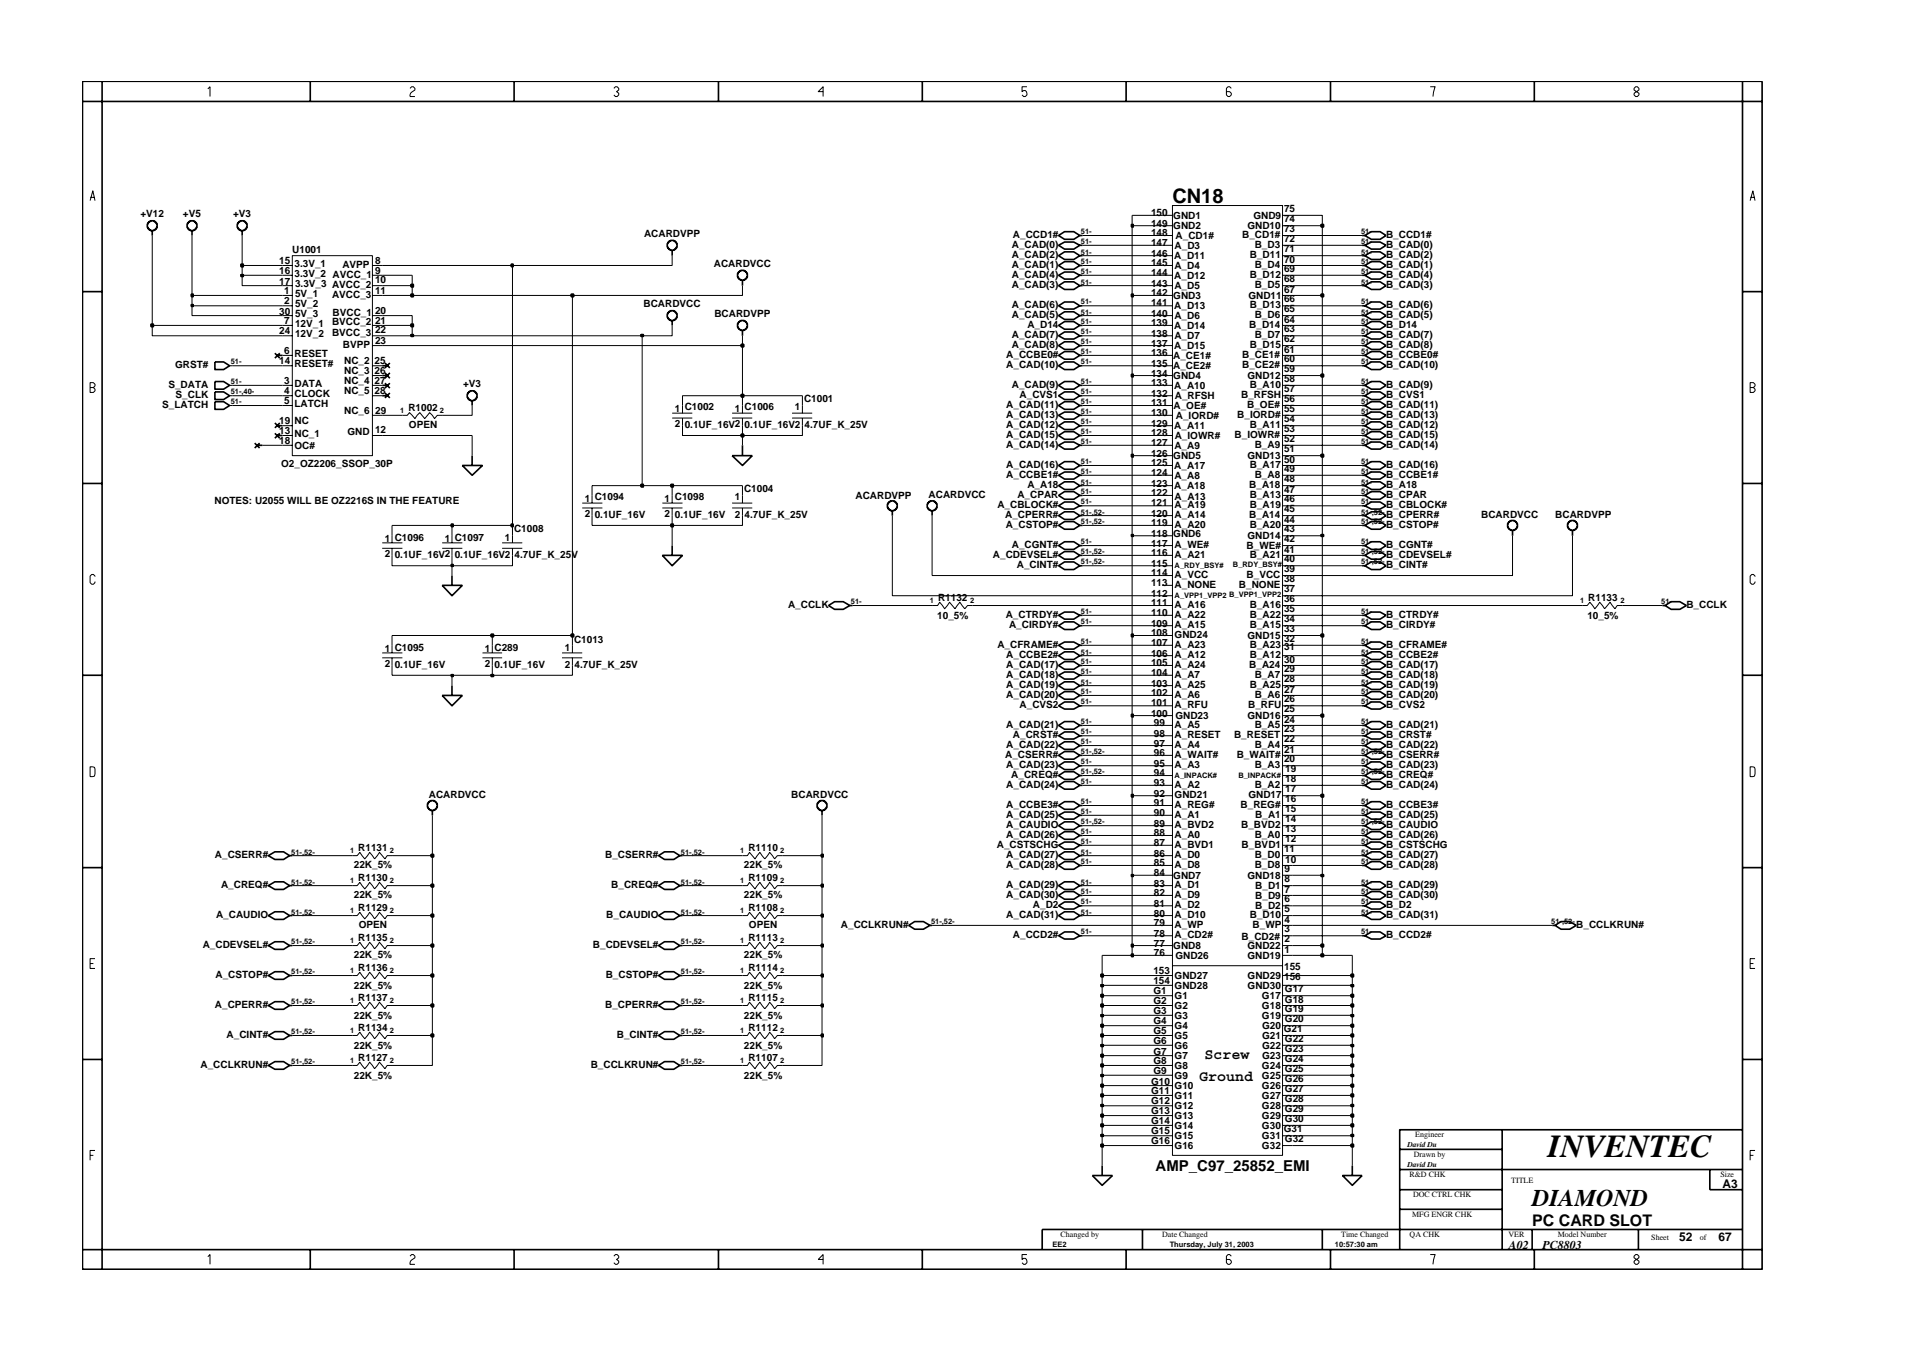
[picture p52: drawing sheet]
<svg xmlns="http://www.w3.org/2000/svg" width="297mm" height="210mm" viewBox="0 0 297 210" stroke-linecap="round" stroke-linejoin="round" font-family="sans-serif">
<defs><g id="words">
<text font-size="5" x="240.5" y="179.7">INVENTEC</text>
<text font-size="3.7" x="238" y="187.3">DIAMOND</text>
<text font-size="3.1" x="182.1" y="31.5">CN18</text>
<text font-size="2.5" x="238" y="190.4">PC CARD SLOT</text>
<g font-size="2.3">
<text x="186.3" y="167.9">Ground</text>
<text x="187.1" y="164.5">Screw</text>
<text x="179.5" y="181.9">AMP_C97_25852_EMI</text>
</g>
<g font-size="1.9">
<text x="267.6" y="184.6">A3</text>
<text x="234.4" y="194.1">A02</text>
<text x="239.6" y="194.1">PC8803</text>
<text x="260.9" y="192.9">52</text>
<text x="267" y="192.9">67</text>
</g>
<g font-size="1.6">
<text x="21.8" y="33.7">+V12</text>
<text x="28.4" y="33.7">+V5</text>
<text x="36.2" y="33.7">+V3</text>
<text x="178.8" y="35.2">149</text>
<text x="178.8" y="33.6">150</text>
<text x="182.3" y="35.6">GND2</text>
<text x="182.3" y="34">GND1</text>
<text x="193.8" y="35.6">GND10</text>
<text x="194.7" y="34">GND9</text>
<text x="199.5" y="34.5">74</text>
<text x="199.5" y="33">75</text>
<text x="43.4" y="41.1">15</text>
<text x="45.4" y="39.3">U1001</text>
<text x="45.7" y="41.4">3.3V_1</text>
<text x="53.2" y="41.7">AVPP</text>
<text x="58.3" y="41">8</text>
<text x="100.1" y="36.8">ACARDVPP</text>
<text x="110.9" y="41.5">ACARDVCC</text>
<text x="157.2" y="40">A_CAD(2)</text>
<text x="157.2" y="38.5">A_CAD(0)</text>
<text x="157.2" y="41.6">A_CAD(1)</text>
<text x="157.4" y="37">A_CCD1#</text>
<text x="178.8" y="39.9">146</text>
<text x="178.8" y="38.3">147</text>
<text x="178.8" y="41.4">145</text>
<text x="178.8" y="36.7">148</text>
<text x="182.4" y="40.3">A_D11</text>
<text x="182.4" y="41.8">A_D4</text>
<text x="182.5" y="38.7">A_D3</text>
<text x="182.6" y="37.2">A_CD1#</text>
<text x="193" y="37">B_CD1#</text>
<text x="194.2" y="40.1">B_D11</text>
<text x="194.9" y="38.5">B_D3</text>
<text x="194.9" y="41.7">B_D4</text>
<text x="199.5" y="37.7">72</text>
<text x="199.5" y="40.8">70</text>
<text x="199.5" y="36.1">73</text>
<text x="199.5" y="39.2">71</text>
<text x="215.3" y="40">B_CAD(2)</text>
<text x="215.3" y="38.5">B_CAD(0)</text>
<text x="215.3" y="41.6">B_CAD(1)</text>
<text x="215.3" y="37">B_CCD1#</text>
<text x="43.4" y="42.6">16</text>
<text x="43.4" y="44.2">17</text>
<text x="44.1" y="45.7">1</text>
<text x="44.1" y="47.3">2</text>
<text x="45.7" y="43">3.3V_2 AVCC_1</text>
<text x="45.8" y="44.5">3.3V_3 AVCC_2</text>
<text x="45.8" y="46.1">5V_1</text>
<text x="45.8" y="47.7">5V_2</text>
<text x="51.6" y="46.3">AVCC_3</text>
<text x="58.3" y="44">10</text>
<text x="58.3" y="45.6">11</text>
<text x="58.3" y="42.5">9</text>
<text x="100" y="47.7">BCARDVCC</text>
<text x="157.2" y="43.2">A_CAD(4)</text>
<text x="157.2" y="47.8">A_CAD(6)</text>
<text x="157.2" y="44.8">A_CAD(3)</text>
<text x="178.8" y="46.1">142</text>
<text x="178.8" y="42.9">144</text>
<text x="178.8" y="47.6">141</text>
<text x="178.8" y="44.5">143</text>
<text x="182.3" y="46.5">GND3</text>
<text x="182.4" y="43.3">A_D12</text>
<text x="182.4" y="45">A_D5</text>
<text x="193.9" y="46.5">GND11</text>
<text x="194.2" y="43.2">B_D12</text>
<text x="194.2" y="47.9">B_D13</text>
<text x="194.9" y="44.7">B_D5</text>
<text x="199.5" y="45.5">67</text>
<text x="199.5" y="47">66</text>
<text x="199.5" y="43.8">68</text>
<text x="199.5" y="42.3">69</text>
<text x="215.3" y="43.2">B_CAD(4)</text>
<text x="215.3" y="47.8">B_CAD(6)</text>
<text x="215.3" y="44.8">B_CAD(3)</text>
<text x="43.4" y="51.9">24</text>
<text x="43.4" y="48.9">30</text>
<text x="44.1" y="50.4">7</text>
<text x="45.8" y="50.8">12V_1</text>
<text x="45.8" y="52.3">12V_2</text>
<text x="45.8" y="49.2">5V_3</text>
<text x="51.6" y="50.6">BVCC_2</text>
<text x="51.6" y="52.2">BVCC_3</text>
<text x="51.7" y="49">BVCC_1</text>
<text x="58.3" y="48.8">20</text>
<text x="58.3" y="50.3">21</text>
<text x="58.3" y="51.8">22</text>
<text x="58.3" y="53.4">23</text>
<text x="111" y="49.2">BCARDVPP</text>
<text x="157.2" y="49.4">A_CAD(5)</text>
<text x="157.2" y="52.5">A_CAD(7)</text>
<text x="159.6" y="51">A_D14</text>
<text x="178.8" y="50.7">139</text>
<text x="178.8" y="53.8">137</text>
<text x="178.8" y="49.2">140</text>
<text x="178.8" y="52.3">138</text>
<text x="182.4" y="48.1">A_D13</text>
<text x="182.4" y="51.1">A_D14</text>
<text x="182.4" y="49.6">A_D6</text>
<text x="182.4" y="52.7">A_D7</text>
<text x="194.1" y="51">B_D14</text>
<text x="194.9" y="49.4">B_D6</text>
<text x="194.9" y="52.5">B_D7</text>
<text x="199.5" y="50.1">64</text>
<text x="199.5" y="53.2">62</text>
<text x="199.5" y="48.5">65</text>
<text x="199.5" y="51.6">63</text>
<text x="215.3" y="51">B_D14</text>
<text x="215.3" y="49.4">B_CAD(5)</text>
<text x="215.3" y="52.5">B_CAD(7)</text>
<text x="27.2" y="57.1">GRST#</text>
<text x="43.4" y="56.6">14</text>
<text x="44.1" y="55">6</text>
<text x="44.1" y="59.7">3</text>
<text x="45.7" y="55.5">RESET</text>
<text x="45.7" y="57">RESET#</text>
<text x="53.3" y="54.1">BVPP</text>
<text x="53.5" y="56.5">NC_2</text>
<text x="53.5" y="58.2">NC_3</text>
<text x="53.5" y="59.7">NC_4</text>
<text x="58.2" y="56.6">25</text>
<text x="58.2" y="58.2">26</text>
<text x="58.2" y="59.7">27</text>
<text x="156.3" y="55.6">A_CCBE0#</text>
<text x="156.3" y="57.1">A_CAD(10)</text>
<text x="157.2" y="54.1">A_CAD(8)</text>
<text x="178.8" y="58.5">134</text>
<text x="178.8" y="55.4">136</text>
<text x="178.8" y="57">135</text>
<text x="182.3" y="55.8">A_CE1#</text>
<text x="182.3" y="57.4">A_CE2#</text>
<text x="182.3" y="58.9">GND4</text>
<text x="182.4" y="54.3">A_D15</text>
<text x="193" y="55.6">B_CE1#</text>
<text x="193" y="57.2">B_CE2#</text>
<text x="193.8" y="58.9">GND12</text>
<text x="194.2" y="54.1">B_D15</text>
<text x="199.5" y="57.8">59</text>
<text x="199.5" y="59.4">58</text>
<text x="199.5" y="54.8">61</text>
<text x="199.5" y="56.3">60</text>
<text x="215.3" y="57.1">B_CAD(10)</text>
<text x="215.3" y="54.1">B_CAD(8)</text>
<text x="215.3" y="55.6">B_CCBE0#</text>
<text x="25.2" y="63.4">S_LATCH</text>
<text x="26.2" y="60.3">S_DATA</text>
<text x="27.3" y="61.8">S_CLK</text>
<text x="43.4" y="65.9">19</text>
<text x="44.1" y="61.2">4</text>
<text x="44.1" y="62.8">5</text>
<text x="45.7" y="61.7">CLOCK</text>
<text x="45.7" y="60.1">DATA</text>
<text x="45.7" y="63.2">LATCH</text>
<text x="45.7" y="65.9">NC</text>
<text x="53.5" y="61.3">NC_5</text>
<text x="53.5" y="64.3">NC_6</text>
<text x="58.2" y="61.2">28</text>
<text x="58.3" y="64.4">29</text>
<text x="63.4" y="63.9">R1002</text>
<text x="71.9" y="60.1">+V3</text>
<text x="104.8" y="64">1 C1002</text>
<text x="114.2" y="64">1 C1006</text>
<text x="123.5" y="63.8">1</text>
<text x="124.9" y="62.5">C1001</text>
<text x="156.3" y="63.4">A_CAD(11)</text>
<text x="156.3" y="64.9">A_CAD(13)</text>
<text x="157.2" y="60.3">A_CAD(9)</text>
<text x="158.4" y="61.8">A_CVS1</text>
<text x="178.8" y="64.7">130</text>
<text x="178.8" y="63.2">131</text>
<text x="178.8" y="61.6">132</text>
<text x="178.8" y="60">133</text>
<text x="182.3" y="63.6">A_OE#</text>
<text x="182.4" y="60.4">A_A10</text>
<text x="182.5" y="62.1">A_RFSH</text>
<text x="182.7" y="65.1">A_IORD#</text>
<text x="192.2" y="65">B_IORD#</text>
<text x="192.8" y="61.8">B_RFSH</text>
<text x="193.7" y="63.4">B_OE#</text>
<text x="194.2" y="60.3">B_A10</text>
<text x="199.5" y="65.6">54</text>
<text x="199.5" y="61">57</text>
<text x="199.5" y="64.1">55</text>
<text x="199.5" y="62.5">56</text>
<text x="215.3" y="64.9">B_CAD(13)</text>
<text x="215.3" y="63.4">B_CAD(11)</text>
<text x="215.3" y="61.8">B_CVS1</text>
<text x="215.3" y="60.3">B_CAD(9)</text>
<text x="43.4" y="69">18</text>
<text x="43.4" y="67.5">13</text>
<text x="45.7" y="67.9">NC_1</text>
<text x="45.7" y="69.8">OC#</text>
<text x="54" y="67.7">GND</text>
<text x="58.3" y="67.3">12</text>
<text x="63.5" y="66.6">OPEN</text>
<text x="104.8" y="66.3">2</text>
<text x="106.4" y="66.5">0.1UF_16V2</text>
<text x="115.7" y="66.5">0.1UF_16V2</text>
<text x="125" y="66.5">4.7UF_K_25V</text>
<text x="156.3" y="68.1">A_CAD(15)</text>
<text x="156.3" y="69.6">A_CAD(14)</text>
<text x="156.3" y="66.5">A_CAD(12)</text>
<text x="178.8" y="70.9">126</text>
<text x="178.8" y="67.8">128</text>
<text x="178.8" y="69.3">127</text>
<text x="178.8" y="66.3">129</text>
<text x="182.3" y="71.4">GND5</text>
<text x="182.4" y="66.7">A_A11</text>
<text x="182.4" y="69.8">A_A9</text>
<text x="182.5" y="68.2">A_IOWR#</text>
<text x="191.8" y="68.1">B_IOWR#</text>
<text x="193.8" y="71.4">GND13</text>
<text x="194.2" y="66.5">B_A11</text>
<text x="194.9" y="69.6">B_A9</text>
<text x="199.5" y="70.3">51</text>
<text x="199.5" y="68.7">52</text>
<text x="199.5" y="71.9">50</text>
<text x="199.5" y="67.1">53</text>
<text x="215.3" y="68.1">B_CAD(15)</text>
<text x="215.3" y="69.6">B_CAD(14)</text>
<text x="215.3" y="66.5">B_CAD(12)</text>
<text x="43.7" y="72.6">O2_OZ2206_SSOP_30P</text>
<text x="90.9" y="78">1 C1094</text>
<text x="103.2" y="78">1 C1098</text>
<text x="114.2" y="77.7">1</text>
<text x="115.6" y="76.5">C1004</text>
<text x="132.9" y="77.5">ACARDVPP</text>
<text x="144.3" y="77.4">ACARDVCC</text>
<text x="156.3" y="74.2">A_CCBE1#</text>
<text x="156.3" y="72.7">A_CAD(16)</text>
<text x="158.1" y="77.4">A_CPAR</text>
<text x="159.6" y="75.9">A_A18</text>
<text x="178.8" y="74">124</text>
<text x="178.8" y="77.1">122</text>
<text x="178.8" y="72.5">125</text>
<text x="178.8" y="75.6">123</text>
<text x="182.4" y="72.9">A_A17</text>
<text x="182.4" y="76">A_A18</text>
<text x="182.4" y="74.4">A_A8</text>
<text x="182.5" y="77.7">A_A13</text>
<text x="194.1" y="75.8">B_A18</text>
<text x="194.2" y="77.4">B_A13</text>
<text x="194.2" y="72.7">B_A17</text>
<text x="194.9" y="74.3">B_A8</text>
<text x="199.5" y="73.4">49</text>
<text x="199.5" y="76.5">47</text>
<text x="199.5" y="74.9">48</text>
<text x="215.3" y="74.2">B_CCBE1#</text>
<text x="215.3" y="77.4">B_CPAR</text>
<text x="215.3" y="72.7">B_CAD(16)</text>
<text x="215.3" y="75.9">B_A18</text>
<text x="33.3" y="78.3">NOTES: U2055 WILL BE OZ2216S IN THE FEATURE</text>
<text x="79.9" y="82.7">C1008</text>
<text x="90.9" y="80.3">2</text>
<text x="92.4" y="80.4">0.1UF_16V</text>
<text x="103.2" y="80.3">2</text>
<text x="104.8" y="80.4">0.1UF_16V</text>
<text x="114.2" y="80.4">2</text>
<text x="115.7" y="80.4">4.7UF_K_25V</text>
<text x="155" y="78.9">A_CBLOCK#</text>
<text x="156.2" y="80.5">A_CPERR#</text>
<text x="156.2" y="82">A_CSTOP#</text>
<text x="178.8" y="83.4">118 GND6</text>
<text x="178.8" y="80.3">120</text>
<text x="178.8" y="78.6">121</text>
<text x="178.8" y="81.8">119</text>
<text x="182.5" y="80.4">A_A14</text>
<text x="182.5" y="78.9">A_A19</text>
<text x="182.5" y="82.1">A_A20</text>
<text x="193.8" y="83.8">GND14</text>
<text x="194.1" y="80.4">B_A14</text>
<text x="194.2" y="78.9">B_A19</text>
<text x="194.2" y="82.1">B_A20</text>
<text x="199.5" y="82.7">43</text>
<text x="199.5" y="79.6">45</text>
<text x="199.5" y="78.1">46</text>
<text x="199.5" y="81.2">44</text>
<text x="215.3" y="80.5">B_CPERR#</text>
<text x="215.3" y="78.9">B_CBLOCK#</text>
<text x="215.3" y="82">B_CSTOP#</text>
<text x="230.1" y="80.5">BCARDVCC</text>
<text x="241.6" y="80.5">BCARDVPP</text>
<text x="59.8" y="84.2">1 C1096</text>
<text x="59.8" y="86.5">2</text>
<text x="61.3" y="86.7">0.1UF_16V2</text>
<text x="69.1" y="84.2">1 C1097</text>
<text x="70.6" y="86.7">0.1UF_16V2</text>
<text x="78.4" y="84">1</text>
<text x="80" y="86.7">4.7UF_K_25V</text>
<text x="154.3" y="86.7">A_CDEVSEL#</text>
<text x="157.2" y="85.2">A_CGNT#</text>
<text x="158" y="88.2">A_CINT#</text>
<text x="178.8" y="84.9">117</text>
<text x="178.8" y="88">115</text>
<text x="178.8" y="86.4">116</text>
<text x="178.8" y="89.6">114</text>
<text x="182.5" y="86.7">A_A21</text>
<text x="182.5" y="85.2">A_WE#</text>
<text x="182.5" y="89.8">A_VCC</text>
<text x="193.7" y="89.8">B_VCC</text>
<text x="193.7" y="85.4">B_WE#</text>
<text x="194.2" y="86.7">B_A21</text>
<text x="199.5" y="88.9">39</text>
<text x="199.5" y="85.8">41</text>
<text x="199.5" y="84.2">42</text>
<text x="199.5" y="87.4">40</text>
<text x="215.3" y="88.2">B_CINT#</text>
<text x="215.3" y="85.2">B_CGNT#</text>
<text x="215.3" y="86.7">B_CDEVSEL#</text>
<text x="122.4" y="94.5">A_CCLK</text>
<text x="145.7" y="93.3">R1132</text>
<text x="178.8" y="91.1">113</text>
<text x="178.8" y="95.8">110</text>
<text x="178.8" y="94.2">111</text>
<text x="178.8" y="92.7">112</text>
<text x="182.5" y="94.5">A_A16</text>
<text x="182.5" y="91.4">A_NONE</text>
<text x="192.5" y="91.4">B_NONE</text>
<text x="194.2" y="94.5">B_A16</text>
<text x="199.5" y="92">37</text>
<text x="199.5" y="95.2">35</text>
<text x="199.5" y="93.5">36</text>
<text x="199.5" y="90.5">38</text>
<text x="246.7" y="93.3">R1133</text>
<text x="262" y="94.5">B_CCLK</text>
<text x="59.8" y="101.3">1 C1095</text>
<text x="75.3" y="101.3">1 C289</text>
<text x="87.7" y="101.1">1</text>
<text x="89.2" y="99.8">C1013</text>
<text x="145.6" y="96.1">10_5%</text>
<text x="155" y="100.7">A_CFRAME#</text>
<text x="156.3" y="96">A_CTRDY#</text>
<text x="156.8" y="97.5">A_CIRDY#</text>
<text x="178.8" y="98.9">108</text>
<text x="178.8" y="100.4">107</text>
<text x="178.8" y="97.4">109</text>
<text x="182.5" y="99.2">GND24</text>
<text x="182.5" y="96">A_A22</text>
<text x="182.5" y="100.7">A_A23</text>
<text x="182.5" y="97.6">A_A15</text>
<text x="193.8" y="99.3">GND15</text>
<text x="194.2" y="96">B_A22</text>
<text x="194.2" y="100.7">B_A23</text>
<text x="194.2" y="97.5">B_A15</text>
<text x="199.5" y="98.2">33</text>
<text x="199.5" y="101">31</text>
<text x="199.5" y="99.8">32</text>
<text x="199.5" y="96.7">34</text>
<text x="215.3" y="96">B_CTRDY#</text>
<text x="215.3" y="100.7">B_CFRAME#</text>
<text x="215.3" y="97.5">B_CIRDY#</text>
<text x="246.6" y="96.1">10_5%</text>
<text x="59.8" y="103.6">2</text>
<text x="61.3" y="103.8">0.1UF_16V</text>
<text x="75.3" y="103.6">2</text>
<text x="76.8" y="103.8">0.1UF_16V</text>
<text x="87.7" y="103.8">2</text>
<text x="89.3" y="103.8">4.7UF_K_25V</text>
<text x="156.3" y="102.3">A_CCBE2#</text>
<text x="156.3" y="103.8">A_CAD(17)</text>
<text x="156.3" y="105.3">A_CAD(18)</text>
<text x="156.3" y="106.9">A_CAD(19)</text>
<text x="178.8" y="103.5">105</text>
<text x="178.8" y="106.7">103</text>
<text x="178.8" y="105.1">104</text>
<text x="178.8" y="102">106</text>
<text x="182.5" y="103.8">A_A24</text>
<text x="182.5" y="106.9">A_A25</text>
<text x="182.5" y="105.3">A_A7</text>
<text x="182.5" y="102.2">A_A12</text>
<text x="194.1" y="103.8">B_A24</text>
<text x="194.2" y="106.9">B_A25</text>
<text x="194.2" y="102.2">B_A12</text>
<text x="194.9" y="105.3">B_A7</text>
<text x="199.5" y="102.9">30</text>
<text x="199.5" y="106">28</text>
<text x="199.5" y="107.6">27</text>
<text x="199.5" y="104.5">29</text>
<text x="215.3" y="103.8">B_CAD(17)</text>
<text x="215.3" y="106.9">B_CAD(19)</text>
<text x="215.3" y="105.3">B_CAD(18)</text>
<text x="215.3" y="102.3">B_CCBE2#</text>
<text x="156.3" y="108.5">A_CAD(20)</text>
<text x="156.3" y="113.1">A_CAD(21)</text>
<text x="158.4" y="110">A_CVS2</text>
<text x="178.8" y="111.3">100</text>
<text x="178.8" y="108.2">102</text>
<text x="178.8" y="109.7">101</text>
<text x="179.3" y="112.9">99</text>
<text x="182.5" y="113.1">A_A5</text>
<text x="182.5" y="108.5">A_A6</text>
<text x="182.5" y="110">A_RFU</text>
<text x="182.6" y="111.8">GND23</text>
<text x="193.8" y="111.8">GND16</text>
<text x="193.9" y="110">B_RFU</text>
<text x="194.9" y="113.1">B_A5</text>
<text x="194.9" y="108.5">B_A6</text>
<text x="199.5" y="110.7">25</text>
<text x="199.5" y="113.8">23</text>
<text x="199.5" y="109.1">26</text>
<text x="199.5" y="112.3">24</text>
<text x="215.3" y="110">B_CVS2</text>
<text x="215.3" y="113.1">B_CAD(21)</text>
<text x="215.3" y="108.5">B_CAD(20)</text>
<text x="156.2" y="117.8">A_CSERR#</text>
<text x="156.3" y="116.2">A_CAD(22)</text>
<text x="156.3" y="119.3">A_CAD(23)</text>
<text x="157.4" y="114.6">A_CRST#</text>
<text x="179.3" y="117.5">96</text>
<text x="179.3" y="114.5">98</text>
<text x="179.3" y="119.1">95</text>
<text x="179.3" y="116">97</text>
<text x="182.5" y="119.3">A_A3</text>
<text x="182.5" y="116.3">A_A4</text>
<text x="182.5" y="117.8">A_WAIT#</text>
<text x="182.5" y="114.7">A_RESET</text>
<text x="191.7" y="114.7">B_RESET</text>
<text x="192.1" y="117.8">B_WAIT#</text>
<text x="194.9" y="119.3">B_A3</text>
<text x="194.9" y="116.3">B_A4</text>
<text x="199.5" y="118.4">20</text>
<text x="199.5" y="115.3">22</text>
<text x="199.5" y="116.9">21</text>
<text x="199.7" y="120">19</text>
<text x="215.3" y="114.6">B_CRST#</text>
<text x="215.3" y="117.8">B_CSERR#</text>
<text x="215.3" y="119.3">B_CAD(23)</text>
<text x="215.3" y="116.2">B_CAD(22)</text>
<text x="66.6" y="123.9">ACARDVCC</text>
<text x="122.9" y="123.9">BCARDVCC</text>
<text x="156.3" y="125.6">A_CCBE3#</text>
<text x="156.3" y="122.4">A_CAD(24)</text>
<text x="157.1" y="120.9">A_CREQ#</text>
<text x="179.2" y="123.8">92</text>
<text x="179.3" y="120.6">94</text>
<text x="179.3" y="125.3">91</text>
<text x="179.3" y="122.2">93</text>
<text x="182.5" y="124">GND21</text>
<text x="182.5" y="122.4">A_A2</text>
<text x="182.5" y="125.6">A_REG#</text>
<text x="192.7" y="125.6">B_REG#</text>
<text x="193.9" y="123.9">GND17</text>
<text x="194.9" y="122.4">B_A2</text>
<text x="199.7" y="123.1">17</text>
<text x="199.7" y="124.6">16</text>
<text x="199.7" y="121.6">18</text>
<text x="215.3" y="120.9">B_CREQ#</text>
<text x="215.3" y="125.6">B_CCBE3#</text>
<text x="215.3" y="122.4">B_CAD(24)</text>
<text x="154.9" y="131.7">A_CSTSCHG</text>
<text x="156.3" y="128.6">A_CAUDIO</text>
<text x="156.3" y="130.2">A_CAD(26)</text>
<text x="156.3" y="127.1">A_CAD(25)</text>
<text x="179.3" y="131.5">87</text>
<text x="179.3" y="128.4">89</text>
<text x="179.3" y="130">88</text>
<text x="179.3" y="126.8">90</text>
<text x="182.5" y="131.8">A_BVD1</text>
<text x="182.5" y="128.6">A_BVD2</text>
<text x="182.5" y="130.2">A_A0</text>
<text x="182.5" y="127.1">A_A1</text>
<text x="192.8" y="128.7">B_BVD2</text>
<text x="192.9" y="131.8">B_BVD1</text>
<text x="194.9" y="130.2">B_A0</text>
<text x="195" y="127.1">B_A1</text>
<text x="199.7" y="129.3">13</text>
<text x="199.7" y="126.2">15</text>
<text x="199.7" y="130.9">12</text>
<text x="199.7" y="127.8">14</text>
<text x="215.3" y="131.7">B_CSTSCHG</text>
<text x="215.3" y="128.6">B_CAUDIO</text>
<text x="215.3" y="130.2">B_CAD(26)</text>
<text x="215.3" y="127.1">B_CAD(25)</text>
<text x="33.4" y="133.3">A_CSERR#</text>
<text x="34.3" y="138">A_CREQ#</text>
<text x="55" y="134.9">22K_5%</text>
<text x="55.7" y="132.2">R1131</text>
<text x="55.7" y="136.8">R1130</text>
<text x="94" y="133.3">B_CSERR#</text>
<text x="95" y="138">B_CREQ#</text>
<text x="115.6" y="134.9">22K_5%</text>
<text x="116.3" y="136.8">R1109</text>
<text x="116.3" y="132.2">R1110</text>
<text x="156.3" y="133.3">A_CAD(27)</text>
<text x="156.3" y="138">A_CAD(29)</text>
<text x="156.3" y="134.9">A_CAD(28)</text>
<text x="179.2" y="136.1">84</text>
<text x="179.3" y="134.6">85</text>
<text x="179.3" y="133.1">86</text>
<text x="179.3" y="137.7">83</text>
<text x="182.3" y="136.6">GND7</text>
<text x="182.5" y="133.3">A_D0</text>
<text x="182.5" y="137.9">A_D1</text>
<text x="182.5" y="134.9">A_D8</text>
<text x="193.8" y="136.6">GND18</text>
<text x="194.9" y="134.9">B_D8</text>
<text x="194.9" y="133.3">B_D0</text>
<text x="199.5" y="132.4">11</text>
<text x="199.6" y="135.5">9</text>
<text x="199.6" y="137.1">8</text>
<text x="199.7" y="134">10</text>
<text x="215.3" y="133.3">B_CAD(27)</text>
<text x="215.3" y="134.9">B_CAD(28)</text>
<text x="33.6" y="142.7">A_CAUDIO</text>
<text x="55" y="139.5">22K_5%</text>
<text x="55.7" y="141.5">R1129</text>
<text x="94.2" y="142.7">B_CAUDIO</text>
<text x="115.6" y="139.5">22K_5%</text>
<text x="116.3" y="141.5">R1108</text>
<text x="156.3" y="139.5">A_CAD(30)</text>
<text x="156.3" y="142.7">A_CAD(31)</text>
<text x="160.5" y="141">A_D2</text>
<text x="179.3" y="143.9">79</text>
<text x="179.3" y="139.3">82</text>
<text x="179.3" y="140.9">81</text>
<text x="179.3" y="142.4">80</text>
<text x="182.5" y="142.6">A_D10</text>
<text x="182.5" y="139.5">A_D9</text>
<text x="182.5" y="141.1">A_D2</text>
<text x="194.2" y="142.6">B_D10</text>
<text x="195" y="141.2">B_D2</text>
<text x="195" y="138.2">B_D1</text>
<text x="195" y="139.6">B_D9</text>
<text x="199.6" y="140.2">6</text>
<text x="199.6" y="141.7">5</text>
<text x="199.6" y="143.3">4</text>
<text x="199.6" y="138.7">7</text>
<text x="215.3" y="138">B_CAD(29)</text>
<text x="215.3" y="142.7">B_CAD(31)</text>
<text x="215.3" y="141">B_D2</text>
<text x="215.3" y="139.5">B_CAD(30)</text>
<text x="31.5" y="147.3">A_CDEVSEL#</text>
<text x="55" y="148.9">22K_5%</text>
<text x="55.7" y="146.1">R1135</text>
<text x="55.7" y="144.2">OPEN</text>
<text x="92.1" y="147.3">B_CDEVSEL#</text>
<text x="115.6" y="148.9">22K_5%</text>
<text x="116.3" y="146.1">R1113</text>
<text x="116.4" y="144.2">OPEN</text>
<text x="130.6" y="144.2">A_CCLKRUN#</text>
<text x="157.4" y="145.7">A_CCD2#</text>
<text x="179.2" y="148.6">76</text>
<text x="179.2" y="147.1">77</text>
<text x="179.3" y="145.5">78</text>
<text x="182.3" y="147.5">GND8</text>
<text x="182.5" y="145.7">A_CD2#</text>
<text x="182.5" y="144.2">A_WP</text>
<text x="182.6" y="149">GND26</text>
<text x="192.9" y="146.1">B_CD2#</text>
<text x="193.8" y="149">GND19</text>
<text x="193.8" y="147.5">GND22</text>
<text x="194.6" y="144.2">B_WP</text>
<text x="199.6" y="148">1</text>
<text x="199.6" y="146.4">2</text>
<text x="199.6" y="144.9">3</text>
<text x="215.3" y="145.7">B_CCD2#</text>
<text x="244.9" y="144.2">B_CCLKRUN#</text>
<text x="33.5" y="152">A_CSTOP#</text>
<text x="55" y="153.6">22K_5%</text>
<text x="55.7" y="150.8">R1136</text>
<text x="55.7" y="155.5">R1137</text>
<text x="94.1" y="152">B_CSTOP#</text>
<text x="115.6" y="153.6">22K_5%</text>
<text x="116.3" y="155.5">R1115</text>
<text x="116.3" y="150.8">R1114</text>
<text x="179.2" y="151.4">153</text>
<text x="179.2" y="152.9">154</text>
<text x="179.2" y="154.4">G1</text>
<text x="182.5" y="152.1">GND27</text>
<text x="182.5" y="153.7">GND28</text>
<text x="182.5" y="155.3">G1</text>
<text x="193.8" y="152.1">GND29</text>
<text x="193.8" y="153.7">GND30</text>
<text x="196.1" y="155.3">G17</text>
<text x="199.5" y="150.7">155</text>
<text x="199.5" y="152.2">156</text>
<text x="199.6" y="154.1">G17</text>
<text x="199.6" y="155.8">G18</text>
<text x="33.4" y="156.6">A_CPERR#</text>
<text x="35.2" y="161.3">A_CINT#</text>
<text x="55" y="158.3">22K_5%</text>
<text x="55.7" y="160.1">R1134</text>
<text x="94" y="156.6">B_CPERR#</text>
<text x="95.8" y="161.3">B_CINT#</text>
<text x="115.6" y="158.3">22K_5%</text>
<text x="116.3" y="160.1">R1112</text>
<text x="179.2" y="159.1">G4</text>
<text x="179.2" y="160.7">G5</text>
<text x="179.2" y="157.6">G3</text>
<text x="179.2" y="156.1">G2</text>
<text x="182.5" y="161.5">G5</text>
<text x="182.5" y="158.3">G3</text>
<text x="182.5" y="159.9">G4</text>
<text x="182.5" y="156.8">G2</text>
<text x="196.1" y="156.8">G18</text>
<text x="196.1" y="158.3">G19</text>
<text x="196.1" y="159.9">G20</text>
<text x="196.1" y="161.5">G21</text>
<text x="199.4" y="160.4">G21</text>
<text x="199.6" y="157.3">G19</text>
<text x="199.6" y="158.8">G20</text>
<text x="199.6" y="161.9">G22</text>
<text x="31.2" y="165.9">A_CCLKRUN#</text>
<text x="55" y="167.6">22K_5%</text>
<text x="55" y="162.9">22K_5%</text>
<text x="55.7" y="164.9">R1127</text>
<text x="91.8" y="165.9">B_CCLKRUN#</text>
<text x="115.6" y="167.6">22K_5%</text>
<text x="115.6" y="162.9">22K_5%</text>
<text x="116.3" y="164.9">R1107</text>
<text x="179.2" y="162.2">G6</text>
<text x="179.2" y="163.8">G7</text>
<text x="179.2" y="165.4">G8</text>
<text x="179.2" y="166.9">G9</text>
<text x="182.5" y="163">G6</text>
<text x="182.5" y="164.6">G7</text>
<text x="182.5" y="166.1">G8</text>
<text x="182.5" y="167.6">G9</text>
<text x="196.1" y="166.1">G24</text>
<text x="196.1" y="167.6">G25</text>
<text x="196.1" y="163">G22</text>
<text x="196.1" y="164.6">G23</text>
<text x="199.6" y="165.1">G24</text>
<text x="199.6" y="166.6">G25</text>
<text x="199.6" y="163.5">G23</text>
<text x="178.8" y="168.5">G10</text>
<text x="178.8" y="170">G11</text>
<text x="178.8" y="171.5">G12</text>
<text x="178.8" y="173.2">G13</text>
<text x="182.5" y="169.2">G10</text>
<text x="182.5" y="170.8">G11</text>
<text x="182.5" y="172.4">G12</text>
<text x="182.5" y="173.9">G13</text>
<text x="196.1" y="169.2">G26</text>
<text x="196.1" y="170.8">G27</text>
<text x="196.1" y="172.4">G28</text>
<text x="196.1" y="173.9">G29</text>
<text x="199.6" y="168.1">G26</text>
<text x="199.6" y="169.7">G27</text>
<text x="199.6" y="171.3">G28</text>
<text x="199.6" y="172.8">G29</text>
<text x="178.8" y="174.7">G14</text>
<text x="178.8" y="176.2">G15</text>
<text x="178.8" y="177.8">G16</text>
<text x="182.5" y="177">G15</text>
<text x="182.5" y="178.6">G16</text>
<text x="182.5" y="175.4">G14</text>
<text x="196.1" y="175.4">G30</text>
<text x="196.1" y="177">G31</text>
<text x="196.1" y="178.6">G32</text>
<text x="199.4" y="175.9">G31</text>
<text x="199.6" y="174.4">G30</text>
<text x="199.6" y="177.4">G32</text>
</g>
<g font-size="1.2">
<text x="167.9" y="41.1">51-</text>
<text x="167.9" y="37.9">51-</text>
<text x="167.9" y="39.6">51-</text>
<text x="167.9" y="36.4">51-</text>
<text x="211.4" y="36.4">51-</text>
<text x="211.4" y="37.9">51-</text>
<text x="211.4" y="39.6">51-</text>
<text x="211.4" y="41.1">51-</text>
<text x="167.9" y="42.6">51-</text>
<text x="167.9" y="44.2">51-</text>
<text x="167.9" y="47.3">51-</text>
<text x="211.4" y="47.3">51-</text>
<text x="211.4" y="42.6">51-</text>
<text x="211.4" y="44.2">51-</text>
<text x="167.9" y="50.4">51-</text>
<text x="167.9" y="48.9">51-</text>
<text x="167.9" y="51.9">51-</text>
<text x="167.9" y="53.5">51-</text>
<text x="211.4" y="53.5">51-</text>
<text x="211.4" y="48.9">51-</text>
<text x="211.4" y="50.4">51-</text>
<text x="211.4" y="51.9">51-</text>
<text x="35.8" y="56.6">51-</text>
<text x="35.8" y="59.7">51-</text>
<text x="167.9" y="59.7">51-</text>
<text x="167.9" y="55">51-</text>
<text x="167.9" y="56.6">51-</text>
<text x="211.4" y="56.6">51-</text>
<text x="211.4" y="59.7">51-</text>
<text x="211.4" y="55">51-</text>
<text x="35.8" y="62.8">51-</text>
<text x="35.8" y="61.2">51-,40-</text>
<text x="62.2" y="64.2">1</text>
<text x="68.4" y="64.2">2</text>
<text x="167.9" y="61.2">51-</text>
<text x="167.9" y="65.9">51-</text>
<text x="167.9" y="62.8">51-</text>
<text x="167.9" y="64.4">51-</text>
<text x="211.4" y="64.4">51-</text>
<text x="211.4" y="61.2">51-</text>
<text x="211.4" y="62.8">51-</text>
<text x="211.4" y="65.9">51-</text>
<text x="167.9" y="67.5">51-</text>
<text x="167.9" y="69">51-</text>
<text x="211.4" y="67.5">51-</text>
<text x="211.4" y="69">51-</text>
<text x="167.9" y="73.7">51-</text>
<text x="167.9" y="72.2">51-</text>
<text x="167.9" y="76.8">51-</text>
<text x="167.9" y="75.3">51-</text>
<text x="211.4" y="72.2">51-</text>
<text x="211.4" y="73.7">51-</text>
<text x="211.4" y="75.3">51-</text>
<text x="211.4" y="76.8">51-</text>
<text x="167.9" y="78.3">51-</text>
<text x="167.9" y="79.9">51-,52-</text>
<text x="167.9" y="81.5">51-,52-</text>
<text x="211.4" y="81.5">51-,52-</text>
<text x="211.4" y="78.3">51-</text>
<text x="211.4" y="79.9">51-,52-</text>
<text x="167.9" y="84.6">51-</text>
<text x="167.9" y="86.1">51-,52-</text>
<text x="167.9" y="87.6">51-,52-</text>
<text x="182.5" y="88.2">A_RDY_BSY#</text>
<text x="191.5" y="88.2">B_RDY_BSY#</text>
<text x="211.4" y="84.6">51-</text>
<text x="211.4" y="86.1">51-,52-</text>
<text x="211.4" y="87.6">51-,52-</text>
<text x="132.2" y="93.9">51-</text>
<text x="144.5" y="93.7">1</text>
<text x="150.7" y="93.7">2</text>
<text x="167.9" y="95.4">51-</text>
<text x="182.5" y="92.9">A_VPP1_VPP2 B_VPP1_VPP2</text>
<text x="211.4" y="95.4">51-</text>
<text x="245.5" y="93.7">1</text>
<text x="251.7" y="93.7">2</text>
<text x="258.1" y="93.9">51-</text>
<text x="167.9" y="100.1">51-</text>
<text x="167.9" y="97">51-</text>
<text x="167.9" y="101.7">51-</text>
<text x="211.4" y="101.7">51-</text>
<text x="211.4" y="97">51-</text>
<text x="211.4" y="100.1">51-</text>
<text x="167.9" y="104.7">51-</text>
<text x="167.9" y="106.4">51-</text>
<text x="167.9" y="103.2">51-</text>
<text x="167.9" y="107.9">51-</text>
<text x="211.4" y="104.7">51-</text>
<text x="211.4" y="106.4">51-</text>
<text x="211.4" y="103.2">51-</text>
<text x="211.4" y="107.9">51-</text>
<text x="167.9" y="109.4">51-</text>
<text x="167.9" y="112.5">51-</text>
<text x="211.4" y="112.5">51-</text>
<text x="211.4" y="109.4">51-</text>
<text x="167.9" y="118.7">51-</text>
<text x="167.9" y="114.1">51-</text>
<text x="167.9" y="115.7">51-</text>
<text x="167.9" y="117.2">51-,52-</text>
<text x="211.4" y="118.7">51-</text>
<text x="211.4" y="114.1">51-</text>
<text x="211.4" y="115.7">51-</text>
<text x="211.4" y="117.2">51-,52-</text>
<text x="167.9" y="121.8">51-</text>
<text x="167.9" y="125">51-</text>
<text x="167.9" y="120.3">51-,52-</text>
<text x="182.5" y="120.9">A_INPACK#</text>
<text x="192.4" y="120.9">B_INPACK#</text>
<text x="211.4" y="120.3">51-,52-</text>
<text x="211.4" y="121.8">51-</text>
<text x="211.4" y="125">51-</text>
<text x="167.9" y="126.5">51-</text>
<text x="167.9" y="131.2">51-</text>
<text x="167.9" y="128">51-,52-</text>
<text x="167.9" y="129.6">51-</text>
<text x="211.4" y="126.5">51-</text>
<text x="211.4" y="128">51-,52-</text>
<text x="211.4" y="129.6">51-</text>
<text x="211.4" y="131.2">51-</text>
<text x="45.2" y="137.4">51-,52-</text>
<text x="45.2" y="132.8">51-,52-</text>
<text x="54.4" y="132.6">1</text>
<text x="54.4" y="137.3">1</text>
<text x="60.6" y="132.5">2</text>
<text x="60.6" y="137.2">2</text>
<text x="105.8" y="137.4">51-,52-</text>
<text x="105.8" y="132.8">51-,52-</text>
<text x="115" y="132.6">1</text>
<text x="115" y="137.3">1</text>
<text x="121.2" y="132.5">2</text>
<text x="121.2" y="137.2">2</text>
<text x="167.9" y="132.8">51-</text>
<text x="167.9" y="137.4">51-</text>
<text x="167.9" y="134.3">51-</text>
<text x="211.4" y="132.8">51-</text>
<text x="211.4" y="137.4">51-</text>
<text x="211.4" y="134.3">51-</text>
<text x="45.2" y="142.1">51-,52-</text>
<text x="54.4" y="141.9">1</text>
<text x="60.6" y="141.8">2</text>
<text x="105.8" y="142.1">51-,52-</text>
<text x="115" y="141.9">1</text>
<text x="121.2" y="141.8">2</text>
<text x="144.6" y="143.6">51-,52-</text>
<text x="167.9" y="140.5">51-</text>
<text x="167.9" y="139">51-</text>
<text x="167.9" y="142.1">51-</text>
<text x="211.4" y="140.5">51-</text>
<text x="211.4" y="142.1">51-</text>
<text x="211.4" y="139">51-</text>
<text x="241" y="143.6">51-,52-</text>
<text x="45.2" y="146.7">51-,52-</text>
<text x="54.4" y="146.6">1</text>
<text x="60.6" y="146.5">2</text>
<text x="105.8" y="146.7">51-,52-</text>
<text x="115" y="146.6">1</text>
<text x="121.2" y="146.5">2</text>
<text x="167.9" y="145.1">51-</text>
<text x="211.4" y="145.1">51-</text>
<text x="45.2" y="151.4">51-,52-</text>
<text x="54.4" y="151.2">1</text>
<text x="54.4" y="155.9">1</text>
<text x="60.6" y="151.1">2</text>
<text x="60.6" y="155.8">2</text>
<text x="105.8" y="151.4">51-,52-</text>
<text x="115" y="155.9">1</text>
<text x="115" y="151.2">1</text>
<text x="121.2" y="155.8">2</text>
<text x="121.2" y="151.1">2</text>
<text x="45.2" y="160.7">51-,52-</text>
<text x="45.2" y="156.1">51-,52-</text>
<text x="54.4" y="160.5">1</text>
<text x="60.6" y="160.5">2</text>
<text x="105.8" y="156.1">51-,52-</text>
<text x="105.8" y="160.7">51-,52-</text>
<text x="115" y="160.5">1</text>
<text x="121.2" y="160.5">2</text>
<text x="45.2" y="165.4">51-,52-</text>
<text x="54.4" y="165.2">1</text>
<text x="60.6" y="165.2">2</text>
<text x="105.8" y="165.4">51-,52-</text>
<text x="115" y="165.2">1</text>
<text x="121.2" y="165.2">2</text>
<text x="218.6" y="178.2">David Du</text>
<text x="219.6" y="179.8">Drawn by</text>
<text x="219.9" y="176.7">Engineer</text>
<text x="218.6" y="181.3">David Du</text>
<text x="219" y="182.9">R&amp;D CHK</text>
<text x="234.8" y="183.8">TITLE</text>
<text x="267.3" y="182.9">Size</text>
<text x="219.4" y="189.2">MFG ENGR CHK</text>
<text x="219.5" y="186">DOC CTRL CHK</text>
<text x="163.5" y="193.7">EE2</text>
<text x="164.8" y="192.2">Changed by</text>
<text x="180.6" y="192.2">Date Changed</text>
<text x="181.7" y="193.7">Thursday, July 31, 2003</text>
<text x="207.4" y="193.7">10:57:30 am</text>
<text x="208.4" y="192.2">Time Changed</text>
<text x="219" y="192.2">QA CHK</text>
<text x="234.3" y="192.2">VER</text>
<text x="242" y="192.2">Model Number</text>
<text x="256.5" y="192.7">Sheet</text>
<text x="264.1" y="192.7">of</text>
</g>
</g></defs>
<g fill="none" stroke="#000" stroke-width=".25">
<path d="M23.1 34.6l.1-.1a.55 .55 0 0 1 1 .1l.2 .2v.5l-.5 .5h-.5l-.4-.3-.1-.7zM23.7 35.8v.8M29.2 34.6l.2-.1a.55 .55 0 0 1 .9 .1l.3 .2v.5l-.5 .5h-.5l-.4-.3-.1-.7zM29.8 35.8v.8M36.9 34.6l.3-.1a.55 .55 0 0 1 .9 .1l.3 .2v.5l-.5 .5h-.5l-.5-.3v-.2zM37.6 35.8v.8M103.9 37.5h.1a.55 .55 0 0 1 .9 .1l.3 .3-.1 .6-.4 .4h-.5l-.5-.5v-.5zM104.4 39v.7M164.5 36.6l.9-.6h1.4l1 .6-1 .6h-1.4zM164.5 38.1l.9-.5h1.4l1 .5-1 .6h-1.4zM164.5 39.7l.9-.6h1.4l1 .6-1 .6h-1.4zM167.8 36.6h.4"/>
<path d="M167.8 38.1h.4M167.8 39.7h.4M211.6 36.6h.4M211.6 38.1h.4M211.6 39.7h.4M212 36.6l1-.6h1.4l.9 .6-.9 .6h-1.4zM212 38.1l1-.5h1.4l.9 .5-.9 .6h-1.4zM212 39.7l1-.6h1.4l.9 .6-.9 .6h-1.4zM33.4 56.2h1.3l1 .6-1 .6h-1.3zM33.4 59.3h1.3l1 .6-1 .6h-1.3zM42.7 54.9l.8 .7M43 55.2h.9"/>
<path d="M43.5 54.9l-.8 .7M59.4 59.9h.7M59.4 56.8h.7M59.4 58.3h.7M59.8 56.4l.8 .8M59.8 57.9l.8 .9M59.8 59.5l.8 .8M60.6 56.4l-.8 .8M60.6 57.9l-.8 .9M60.6 59.5l-.8 .8M104 48.4l.7-.1 .4 .3 .1 .7-.4 .4-.6 .1-.5-.3v-.7zM104.4 49.8v.8"/>
<path d="M114.7 50.1l.2-.1a.55 .55 0 0 1 1 .1l.2 .2v.5l-.5 .5h-.5l-.4-.3-.1-.2zM114.7 42.3l.2-.1a.55 .55 0 0 1 1 .1l.2 .2v.5l-.5 .5h-.5l-.4-.3-.1-.2zM115.3 43.6v.8M115.3 51.3v.9M164.5 49l.9-.6h1.4l1 .6-1 .6h-1.4zM164.5 50.6l.9-.6h1.4l1 .6-1 .6h-1.4zM164.5 41.2l.9-.5h1.4l1 .5-1 .6h-1.4zM164.5 42.8l.9-.5h1.4l1 .5-1 .6h-1.4zM164.5 59.9l.9-.6h1.4l1 .6-1 .6h-1.4zM164.5 52.2l.9-.6h1.4l1 .6-1 .5h-1.4zM164.5 53.7l.9-.6h1.4l1 .6-1 .6h-1.4zM164.5 44.4l.9-.6h1.4l1 .6-1 .6h-1.4z"/>
<path d="M164.5 47.5l.9-.6h1.4l1 .6-1 .5h-1.4zM164.5 55.2l.9-.6h1.4l1 .6-1 .6h-1.4zM164.5 56.8l.9-.6h1.4l1 .6-1 .6h-1.4zM167.8 55.2h.4M167.8 49h.4M167.8 50.6h.4M167.8 41.2h.4M167.8 42.8h.4M167.8 59.9h.4M167.8 52.2h.4M167.8 53.7h.4M167.8 56.8h.4"/>
<path d="M167.8 44.4h.4M167.8 47.5h.4M211.6 55.2h.4M211.6 49h.4M211.6 50.6h.4M211.6 41.2h.4M211.6 42.8h.4M211.6 59.9h.4M211.6 52.2h.4M211.6 53.7h.4M211.6 56.8h.4M211.6 44.4h.4"/>
<path d="M211.6 47.5h.4M212 56.8l1-.6h1.4l.9 .6-.9 .6h-1.4zM212 59.9l1-.6h1.4l.9 .6-.9 .6h-1.4zM212 47.5l1-.6h1.4l.9 .6-.9 .5h-1.4zM212 49l1-.6h1.4l.9 .6-.9 .6h-1.4zM212 53.7l1-.6h1.4l.9 .6-.9 .6h-1.4zM212 55.2l1-.6h1.4l.9 .6-.9 .6h-1.4zM212 42.8l1-.5h1.4l.9 .5-.9 .6h-1.4zM212 44.4l1-.6h1.4l.9 .6-.9 .6h-1.4zM212 41.2l1-.5h1.4l.9 .5-.9 .6h-1.4zM212 50.6l1-.6h1.4l.9 .6-.9 .6h-1.4zM212 52.2l1-.6h1.4l.9 .6-.9 .5h-1.4z"/>
<path d="M33.4 60.9h1.3l1 .6-1 .6h-1.3zM33.4 62.4h1.3l1 .6-1 .6h-1.3zM39.6 68.8l.7 .8M40 69.2h.8M40.3 68.8l-.7 .8M42.7 65.7l.8 .8M42.7 67.3l.8 .8M43 66.1h.9M43 67.7h.9M43.5 65.7l-.8 .8M43.5 67.3l-.8 .8M59.4 61.5h.7"/>
<path d="M59.8 61.1l.8 .7M60.6 61.1l-.8 .7M71.8 72.3h3.2l-1.7 1.5zM72.9 60.8l.7-.1 .4 .4 .1 .6-.3 .5h-.7l-.4-.3-.1-.7zM73.3 62.2v.8M73.3 70.8v1.5M113.7 70.8h3.2l-1.6 1.5zM115.3 69.2v1.6M138.1 78h.1a.55 .55 0 0 1 .9 .1l.3 .2-.1 .7-.4 .3h-.5l-.5-.5v-.5zM138.6 79.3v.8M144.2 78.1l.2-.1a.55 .55 0 0 1 .9 .1l.3 .2v.5l-.5 .5h-.5l-.5-.3-.1-.7zM144.8 79.3v.8"/>
<path d="M164.5 61.5l.9-.6h1.4l1 .6-1 .6h-1.4zM164.5 78.6l.9-.6h1.4l1 .6-1 .5h-1.4zM164.5 73.8l.9-.5h1.4l1 .5-1 .6h-1.4zM164.5 66.1l.9-.6h1.4l1 .6-1 .6h-1.4zM164.5 67.7l.9-.6h1.4l1 .6-1 .6h-1.4zM164.5 75.5l.9-.6h1.4l1 .6-1 .5h-1.4zM164.5 69.2l.9-.5h1.4l1 .5-1 .6h-1.4zM164.5 72.3l.9-.6h1.4l1 .6-1 .6h-1.4zM164.5 63l.9-.6h1.4l1 .6-1 .6h-1.4zM164.5 64.5l.9-.5h1.4l1 .5-1 .6h-1.4zM164.5 77l.9-.6h1.4l1 .6-1 .6h-1.4zM167.8 66.1h.4"/>
<path d="M167.8 61.5h.4M167.8 78.6h.4M167.8 73.8h.4M167.8 67.7h.4M167.8 75.5h.4M167.8 69.2h.4M167.8 72.3h.4M167.8 63h.4M167.8 64.5h.4M167.8 77h.4M211.6 66.1h.4M211.6 61.5h.4"/>
<path d="M211.6 78.6h.4M211.6 73.8h.4M211.6 67.7h.4M211.6 75.5h.4M211.6 69.2h.4M211.6 72.3h.4M211.6 63h.4M211.6 64.5h.4M211.6 77h.4M212 61.5l1-.6h1.4l.9 .6-.9 .6h-1.4zM212 63l1-.6h1.4l.9 .6-.9 .6h-1.4zM212 64.5l1-.5h1.4l.9 .5-.9 .6h-1.4z"/>
<path d="M212 67.7l1-.6h1.4l.9 .6-.9 .6h-1.4zM212 69.2l1-.5h1.4l.9 .5-.9 .6h-1.4zM212 66.1l1-.6h1.4l.9 .6-.9 .6h-1.4zM212 72.3l1-.6h1.4l.9 .6-.9 .6h-1.4zM212 73.8l1-.5h1.4l.9 .5-.9 .6h-1.4zM212 75.5l1-.6h1.4l.9 .6-.9 .5h-1.4zM212 77l1-.6h1.4l.9 .6-.9 .6h-1.4zM212 78.6l1-.6h1.4l.9 .6-.9 .5h-1.4zM68.7 90.9h3.1l-1.6 1.7zM70.2 89.4v1.5M102.9 86.3h3.1l-1.6 1.6zM104.4 84.8v1.5"/>
<path d="M128.7 94.1l1-.6h1.3l1 .6-1 .6h-1.3zM132 94.1h.4M164.5 95.6l.9-.5h1.4l1 .5-1 .6h-1.4zM164.5 80.1l.9-.6h1.4l1 .6-1 .6h-1.4zM164.5 81.6l.9-.6h1.4l1 .6-1 .6h-1.4zM164.5 84.8l.9-.6h1.4l1 .6-1 .6h-1.4zM164.5 97.2l.9-.6h1.4l1 .6-1 .6h-1.4zM164.5 86.3l.9-.6h1.4l1 .6-1 .6h-1.4zM164.5 87.9l.9-.6h1.4l1 .6-1 .6h-1.4zM167.8 95.6h.4M167.8 80.1h.4M167.8 81.6h.4"/>
<path d="M167.8 84.8h.4M167.8 97.2h.4M167.8 86.3h.4M167.8 87.9h.4M211.6 95.6h.4M211.6 80.1h.4M211.6 81.6h.4M211.6 84.8h.4M211.6 97.2h.4M211.6 86.3h.4M211.6 87.9h.4M212 86.3l1-.6h1.4l.9 .6-.9 .6h-1.4z"/>
<path d="M212 87.9l1-.6h1.4l.9 .6-.9 .6h-1.4zM212 95.6l1-.5h1.4l.9 .5-.9 .6h-1.4zM212 80.1l1-.6h1.4l.9 .6-.9 .6h-1.4zM212 97.2l1-.6h1.4l.9 .6-.9 .6h-1.4zM212 81.6l1-.6h1.4l.9 .6-.9 .6h-1.4zM212 84.8l1-.6h1.4l.9 .6-.9 .6h-1.4zM234.4 81.1l.2-.1a.55 .55 0 0 1 .9 .1l.2 .3v.5l-.5 .5h-.5l-.4-.3-.1-.7zM235 82.4v.8M243.7 81.1l.2-.1a.55 .55 0 0 1 .9 .1l.3 .3v.5l-.6 .5h-.5l-.4-.3-.1-.7zM244.3 82.4v.8M258.3 94.1h.4M258.7 94.1l.9-.6h1.4l1 .6-1 .6h-1.4z"/>
<path d="M68.7 108h3.1l-1.6 1.7zM70.2 106.5v1.5M164.5 119l.9-.6h1.4l1 .6-1 .6h-1.4zM164.5 100.3l.9-.5h1.4l1 .5-1 .6h-1.4zM164.5 103.4l.9-.6h1.4l1 .6-1 .6h-1.4zM164.5 108l.9-.5h1.4l1 .5-1 .6h-1.4zM164.5 109.7l.9-.6h1.4l1 .6-1 .5h-1.4zM164.5 112.7l.9-.6h1.4l1 .6-1 .6h-1.4zM164.5 114.3l.9-.6h1.4l1 .6-1 .5h-1.4zM164.5 104.9l.9-.5h1.4l1 .5-1 .6h-1.4zM164.5 106.5l.9-.6h1.4l1 .6-1 .6h-1.4zM164.5 115.8l.9-.6h1.4l1 .6-1 .6h-1.4z"/>
<path d="M164.5 117.4l.9-.6h1.4l1 .6-1 .6h-1.4zM164.5 101.9l.9-.6h1.4l1 .6-1 .6h-1.4zM167.8 104.9h.4M167.8 106.5h.4M167.8 112.7h.4M167.8 114.3h.4M167.8 119h.4M167.8 100.3h.4M167.8 103.4h.4M167.8 108h.4M167.8 109.7h.4M167.8 101.9h.4"/>
<path d="M167.8 115.8h.4M167.8 117.4h.4M211.6 104.9h.4M211.6 106.5h.4M211.6 112.7h.4M211.6 114.3h.4M211.6 119h.4M211.6 100.3h.4M211.6 103.4h.4M211.6 108h.4M211.6 109.7h.4M211.6 101.9h.4"/>
<path d="M211.6 115.8h.4M211.6 117.4h.4M212 104.9l1-.5h1.4l.9 .5-.9 .6h-1.4zM212 106.5l1-.6h1.4l.9 .6-.9 .6h-1.4zM212 112.7l1-.6h1.4l.9 .6-.9 .6h-1.4zM212 114.3l1-.6h1.4l.9 .6-.9 .5h-1.4zM212 119l1-.6h1.4l.9 .6-.9 .6h-1.4zM212 103.4l1-.6h1.4l.9 .6-.9 .6h-1.4zM212 101.9l1-.6h1.4l.9 .6-.9 .6h-1.4zM212 115.8l1-.6h1.4l.9 .6-.9 .6h-1.4zM212 117.4l1-.6h1.4l.9 .6-.9 .6h-1.4zM212 108l1-.5h1.4l.9 .5-.9 .6h-1.4z"/>
<path d="M212 109.7l1-.6h1.4l.9 .6-.9 .5h-1.4zM212 100.3l1-.5h1.4l.9 .5-.9 .6h-1.4zM41.7 137.6l1-.6h1.4l.9 .6-.9 .6h-1.4zM41.7 132.9l1-.6h1.4l.9 .6-.9 .6h-1.4zM45 132.9h.4M45 137.6h.4M66.5 124.7l.2-.1a.55 .55 0 0 1 1 0l.2 .3v.5l-.5 .5h-.5l-.4-.3-.1-.2zM67.2 125.9v.8M102.3 137.6l.9-.6h1.5l.9 .6-.9 .6h-1.5zM102.3 132.9l.9-.6h1.5l.9 .6-.9 .6h-1.5zM105.6 132.9h.4M105.6 137.6h.4"/>
<path d="M127.3 124.5l.7-.1 .4 .3 .1 .7-.4 .4-.6 .1-.5-.3-.1-.7zM127.7 125.9v.8M164.5 131.3l.9-.5h1.4l1 .5-1 .6h-1.4zM164.5 132.9l.9-.6h1.4l1 .6-1 .6h-1.4zM164.5 122l.9-.6h1.4l1 .6-1 .6h-1.4zM164.5 125.2l.9-.6h1.4l1 .6-1 .5h-1.4zM164.5 128.3l.9-.6h1.4l1 .6-1 .6h-1.4zM164.5 129.8l.9-.6h1.4l1 .6-1 .6h-1.4zM164.5 120.5l.9-.6h1.4l1 .6-1 .6h-1.4zM164.5 137.6l.9-.6h1.4l1 .6-1 .6h-1.4zM164.5 139.1l.9-.6h1.4l1 .6-1 .6h-1.4zM164.5 126.7l.9-.5h1.4l1 .5-1 .6h-1.4z"/>
<path d="M164.5 134.5l.9-.6h1.4l1 .6-1 .6h-1.4zM167.8 132.9h.4M167.8 137.6h.4M167.8 131.3h.4M167.8 122h.4M167.8 125.2h.4M167.8 128.3h.4M167.8 129.8h.4M167.8 120.5h.4M167.8 139.1h.4M167.8 126.7h.4M167.8 134.5h.4"/>
<path d="M211.6 132.9h.4M211.6 137.6h.4M211.6 131.3h.4M211.6 122h.4M211.6 125.2h.4M211.6 128.3h.4M211.6 129.8h.4M211.6 120.5h.4M211.6 139.1h.4M211.6 126.7h.4M211.6 134.5h.4M212 132.9l1-.6h1.4l.9 .6-.9 .6h-1.4z"/>
<path d="M212 126.7l1-.5h1.4l.9 .5-.9 .6h-1.4zM212 128.3l1-.6h1.4l.9 .6-.9 .6h-1.4zM212 120.5l1-.6h1.4l.9 .6-.9 .6h-1.4zM212 129.8l1-.6h1.4l.9 .6-.9 .6h-1.4zM212 131.3l1-.5h1.4l.9 .5-.9 .6h-1.4zM212 137.6l1-.6h1.4l.9 .6-.9 .6h-1.4zM212 139.1l1-.6h1.4l.9 .6-.9 .6h-1.4zM212 134.5l1-.6h1.4l.9 .6-.9 .6h-1.4zM212 122l1-.6h1.4l.9 .6-.9 .6h-1.4zM212 125.2l1-.6h1.4l.9 .6-.9 .5h-1.4zM41.7 156.2l1-.6h1.4l.9 .6-.9 .6h-1.4zM41.7 151.6l1-.6h1.4l.9 .6-.9 .6h-1.4z"/>
<path d="M41.7 146.9l1-.6h1.4l.9 .6-.9 .6h-1.4zM41.7 142.3l1-.6h1.4l.9 .6-.9 .5h-1.4zM45 142.3h.4M45 156.2h.4M45 151.6h.4M45 146.9h.4M102.3 156.2l.9-.6h1.5l.9 .6-.9 .6h-1.5zM102.3 151.6l.9-.6h1.5l.9 .6-.9 .6h-1.5zM102.3 142.3l.9-.6h1.5l.9 .6-.9 .5h-1.5zM102.3 146.9l.9-.6h1.5l.9 .6-.9 .6h-1.5zM105.6 142.3h.4M105.6 156.2h.4"/>
<path d="M105.6 151.6h.4M105.6 146.9h.4M141.2 143.8l.9-.6h1.4l1 .6-1 .6h-1.4zM144.5 143.8h.3M164.5 145.4l.9-.6h1.4l1 .6-1 .5h-1.4zM164.5 140.7l.9-.6h1.4l1 .6-1 .5h-1.4zM164.5 142.3l.9-.6h1.4l1 .6-1 .5h-1.4zM167.8 140.7h.4M167.8 142.3h.4M167.8 145.4h.4M211.6 140.7h.4M211.6 142.3h.4"/>
<path d="M211.6 145.4h.4M212 140.7l1-.6h1.4l.9 .6-.9 .5h-1.4zM212 142.3l1-.6h1.4l.9 .6-.9 .5h-1.4zM212 145.4l1-.6h1.4l.9 .6-.9 .5h-1.4zM241.2 143.8h.4M241.6 143.8l.9-.6h1.4l1 .6-1 .6h-1.4zM41.7 165.5l1-.6h1.4l.9 .6-.9 .6h-1.4zM41.7 160.9l1-.6h1.4l.9 .6-.9 .6h-1.4zM45 165.5h.4M45 160.9h.4M102.3 160.9l.9-.6h1.5l.9 .6-.9 .6h-1.5zM102.3 165.5l.9-.6h1.5l.9 .6-.9 .6h-1.5z"/>
<path d="M105.6 165.5h.4M105.6 160.9h.4M169.7 182.6h3.1l-1.6 1.6zM171.2 181.1v1.5M208.6 182.6h3l-1.5 1.6zM210.1 181.1v1.5"/>
</g>
<g fill="none" stroke="#000" stroke-width=".16">
<path d="M45.4 39.7h12.5v31.1h-12.5zM180.5 39.7h1.6M180.5 38.1h1.6M180.5 36.6h1.6M180.5 35.1h1.6M180.5 33.5h1.6M182.1 31.9h17.1v118.1h-17.1zM199.2 39.7h1.6M199.2 38.1h1.6M199.2 36.6h1.6M199.2 35.1h1.6M199.2 33.5h1.6"/>
<path d="M35.7 56.8h.4M35.7 59.9h.4M43.9 56.8h1.5M43.9 52.2h1.5M43.9 50.6h1.5M43.9 49h1.5M43.9 45.9h1.5M43.9 44.4h1.5M43.9 42.8h1.5M43.9 41.2h1.5M43.9 55.2h1.5M43.9 59.9h1.5"/>
<path d="M43.9 47.5h1.5M57.9 56.8h1.5M57.9 53.7h1.5M57.9 52.2h1.5M57.9 50.6h1.5M57.9 49h1.5M57.9 45.9h1.5M57.9 44.4h1.5M57.9 42.8h1.5M57.9 41.2h1.5M57.9 59.9h1.5M57.9 58.3h1.5"/>
<path d="M180.5 56.8h1.6M180.5 53.7h1.6M180.5 52.2h1.6M180.5 50.6h1.6M180.5 49h1.6M180.5 45.9h1.6M180.5 44.4h1.6M180.5 42.8h1.6M180.5 41.2h1.6M180.5 55.2h1.6M180.5 59.9h1.6M180.5 47.5h1.6"/>
<path d="M180.5 58.3h1.6M199.2 56.8h1.6M199.2 53.7h1.6M199.2 52.2h1.6M199.2 50.6h1.6M199.2 49h1.6M199.2 45.9h1.6M199.2 44.4h1.6M199.2 42.8h1.6M199.2 41.2h1.6M199.2 55.2h1.6M199.2 59.9h1.6"/>
<path d="M199.2 47.5h1.6M199.2 58.3h1.6M35.7 61.5h.4M35.7 63h.4M43.9 61.5h1.5M43.9 63h1.5M43.9 67.7h1.5M43.9 69.2h1.5M43.9 66.1h1.5M57.9 61.5h1.5M57.9 67.7h1.5M57.9 64.5h1.5"/>
<path d="M62.5 64.5h.8l.3-.4 .9 .9 .7-.9 .8 .9 .7-.9 .8 .9 .4-.5h.8M90.5 78.2h3.1M90.5 78.9h3.1M92 77v1.2M92 78.9v1.2M102.9 78.2h3.1M102.9 78.9h3.1M104.4 77v1.2M104.4 78.9v1.2M104.4 64.2h3.2M104.4 65h3.2M106 63v1.2"/>
<path d="M106 65v1.1M113.7 78.2h3.2M113.7 78.9h3.2M113.7 64.2h3.2M113.7 65h3.2M115.3 63v1.2M115.3 65v1.1M115.3 77v1.2M115.3 78.9v1.2M123 64.2h3.2M123 65h3.2M124.7 63v1.2"/>
<path d="M124.7 65v1.1M180.5 61.5h1.6M180.5 63h1.6M180.5 67.7h1.6M180.5 69.2h1.6M180.5 64.5h1.6M180.5 66.1h1.6M180.5 70.8h1.6M180.5 78.6h1.6M180.5 77h1.6M180.5 75.5h1.6M180.5 73.8h1.6"/>
<path d="M180.5 72.3h1.6M199.2 61.5h1.6M199.2 63h1.6M199.2 67.7h1.6M199.2 69.2h1.6M199.2 64.5h1.6M199.2 66.1h1.6M199.2 70.8h1.6M199.2 78.6h1.6M199.2 77h1.6M199.2 75.5h1.6M199.2 73.8h1.6"/>
<path d="M199.2 72.3h1.6M59.4 84.3h3.1M59.4 85.2h3.1M60.9 83.2v1.1M60.9 85.2v1.1M68.7 84.3h3.1M68.7 85.2h3.1M70.2 83.2v1.1M70.2 85.2v1.1M78 84.3h3.1M78 85.2h3.1M79.6 83.2v1.1"/>
<path d="M79.6 85.2v1.1M144.8 94.1h.9l.3-.5 .8 1 .7-1 .9 1 .7-1 .8 1 .4-.5h.8M180.5 94.1h1.6M180.5 97.2h1.6M180.5 98.7h1.6M180.5 89.4h1.6M180.5 90.9h1.6M180.5 92.6h1.6M180.5 95.6h1.6M180.5 81.6h1.6M180.5 83.2h1.6M180.5 84.8h1.6"/>
<path d="M180.5 86.3h1.6M180.5 87.9h1.6M180.5 80.1h1.6M199.2 94.1h1.6M199.2 97.2h1.6M199.2 98.7h1.6M199.2 89.4h1.6M199.2 90.9h1.6M199.2 92.6h1.6M199.2 95.6h1.6M199.2 81.6h1.6M199.2 83.2h1.6"/>
<path d="M199.2 84.8h1.6M199.2 86.3h1.6M199.2 87.9h1.6M199.2 80.1h1.6M245.8 94.1h.8l.4-.5 .8 1 .7-1 .8 1 .8-1 .8 1 .3-.5h.9M59.4 101.4h3.1M59.4 102.2h3.1M60.9 100.3v1.1M60.9 102.2v1.2M75 101.4h3M75 102.2h3M76.5 100.3v1.1"/>
<path d="M76.5 102.2v1.2M87.3 101.4h3.2M87.3 102.2h3.2M88.9 100.3v1.1M88.9 102.2v1.2M180.5 112.7h1.6M180.5 114.3h1.6M180.5 115.8h1.6M180.5 117.4h1.6M180.5 119h1.6M180.5 104.9h1.6M180.5 106.5h1.6"/>
<path d="M180.5 108h1.6M180.5 109.7h1.6M180.5 111.2h1.6M180.5 100.3h1.6M180.5 101.9h1.6M180.5 103.4h1.6M199.2 112.7h1.6M199.2 114.3h1.6M199.2 115.8h1.6M199.2 117.4h1.6M199.2 119h1.6M199.2 104.9h1.6"/>
<path d="M199.2 106.5h1.6M199.2 108h1.6M199.2 109.7h1.6M199.2 111.2h1.6M199.2 100.3h1.6M199.2 101.9h1.6M199.2 103.4h1.6M54.7 132.9h.8l.4-.5 .8 1 .7-1 .8 1 .8-1 .8 1 .3-.5h.8M54.7 137.6h.8l.4-.5 .8 1 .7-1 .8 1 .8-1 .8 1 .3-.5h.8M115.3 132.9h.8l.3-.5 .9 1 .8-1 .7 1 .8-1 .7 1 .5-.5h.7M115.3 137.6h.8l.3-.5 .9 1 .8-1 .7 1 .8-1 .7 1 .5-.5h.7M180.5 132.9h1.6"/>
<path d="M180.5 137.6h1.6M180.5 136h1.6M180.5 139.1h1.6M180.5 128.3h1.6M180.5 129.8h1.6M180.5 131.3h1.6M180.5 134.5h1.6M180.5 120.5h1.6M180.5 122h1.6M180.5 123.6h1.6M180.5 125.2h1.6M180.5 126.7h1.6"/>
<path d="M199.2 132.9h1.6M199.2 137.6h1.6M199.2 136h1.6M199.2 139.1h1.6M199.2 128.3h1.6M199.2 129.8h1.6M199.2 131.3h1.6M199.2 134.5h1.6M199.2 120.5h1.6M199.2 122h1.6M199.2 123.6h1.6M199.2 125.2h1.6"/>
<path d="M199.2 126.7h1.6M54.7 142.3h.8l.4-.6 .8 1.1 .7-1.1 .8 1.1 .8-1.1 .8 1.1 .3-.5h.8M54.7 146.9h.8l.4-.5 .8 1 .7-1 .8 1 .8-1 .8 1 .3-.5h.8M54.7 151.6h.8l.4-.5 .8 1 .7-1 .8 1 .8-1 .8 1 .3-.5h.8M54.7 156.2h.8l.4-.5 .8 1 .7-1 .8 1 .8-1 .8 1 .3-.5h.8M115.3 156.2h.8l.3-.5 .9 1 .8-1 .7 1 .8-1 .7 1 .5-.5h.7M115.3 142.3h.8l.3-.6 .9 1.1 .8-1.1 .7 1.1 .8-1.1 .7 1.1 .5-.5h.7M115.3 146.9h.8l.3-.5 .9 1 .8-1 .7 1 .8-1 .7 1 .5-.5h.7M115.3 151.6h.8l.3-.5 .9 1 .8-1 .7 1 .8-1 .7 1 .5-.5h.7M180.5 142.3h1.6M180.5 146.9h1.6M180.5 148.4h1.6"/>
<path d="M180.5 145.4h1.6M180.5 143.8h1.6M180.5 140.7h1.6M180.5 151.6h1.6M180.5 153.1h1.6M180.5 154.7h1.6M180.5 156.2h1.6M180.5 157.7h1.6M180.5 159.4h1.6M182.1 150v29.5h17.1v-29.5M199.2 142.3h1.6M199.2 146.9h1.6"/>
<path d="M199.2 148.4h1.6M199.2 145.4h1.6M199.2 143.8h1.6M199.2 140.7h1.6M199.2 151.6h1.6M199.2 153.1h1.6M199.2 154.7h1.6M199.2 156.2h1.6M199.2 157.7h1.6M199.2 159.4h1.6M54.7 160.9h.8l.4-.5 .8 1 .7-1 .8 1 .8-1 .8 1 .3-.5h.8M54.7 165.5h.8l.4-.5 .8 1 .7-1 .8 1 .8-1 .8 1 .3-.5h.8"/>
<path d="M115.3 165.5h.8l.3-.5 .9 1 .8-1 .7 1 .8-1 .7 1 .5-.5h.7M115.3 160.9h.8l.3-.5 .9 1 .8-1 .7 1 .8-1 .7 1 .5-.5h.7M171.2 178v3.1M180.5 160.9h1.6M180.5 162.4h1.6M180.5 164h1.6M180.5 165.5h1.6M180.5 167.1h1.6M180.5 168.7h1.6M180.5 170.2h1.6M180.5 171.8h1.6M180.5 173.3h1.6"/>
<path d="M180.5 174.9h1.6M180.5 176.5h1.6M180.5 178h1.6M199.2 160.9h1.6M199.2 162.4h1.6M199.2 164h1.6M199.2 165.5h1.6M199.2 167.1h1.6M199.2 168.7h1.6M199.2 170.2h1.6M199.2 171.8h1.6M199.2 173.3h1.6"/>
<path d="M199.2 174.9h1.6M199.2 176.5h1.6M199.2 178h1.6M210.1 178v3.1"/>
</g>
<path d="M171.1 177.8h.3v.4h-.3z" fill-rule="evenodd" fill="#c2c2c2" stroke="#000" stroke-width=".25"/>
<path d="M171.1 177.8h.3v.4h-.3z" fill="none" stroke="#000" stroke-width=".25"/>
<path d="M171.2 176.5v1.5h9.3M200.8 178h9.3" fill="none" stroke="#000" stroke-width=".16"/>
<path d="M209.9 177.8h.4v.4h-.4z" fill-rule="evenodd" fill="#c2c2c2" stroke="#000" stroke-width=".25"/>
<path d="M209.9 177.8h.4v.4h-.4z" fill="none" stroke="#000" stroke-width=".25"/>
<path d="M210.1 176.5v1.5" fill="none" stroke="#000" stroke-width=".16"/>
<path d="M171.1 176.3h.3v.2h-.3z" fill-rule="evenodd" fill="#c2c2c2" stroke="#000" stroke-width=".25"/>
<path d="M171.1 176.3h.3v.2h-.3z" fill="none" stroke="#000" stroke-width=".25"/>
<path d="M171.2 174.9v1.6h9.3M200.8 176.5h9.3" fill="none" stroke="#000" stroke-width=".16"/>
<path d="M209.9 176.3h.4v.2h-.4z" fill-rule="evenodd" fill="#c2c2c2" stroke="#000" stroke-width=".25"/>
<path d="M209.9 176.3h.4v.2h-.4z" fill="none" stroke="#000" stroke-width=".25"/>
<path d="M210.1 174.9v1.6" fill="none" stroke="#000" stroke-width=".16"/>
<path d="M171.1 174.7h.3v.3h-.3z" fill-rule="evenodd" fill="#c2c2c2" stroke="#000" stroke-width=".25"/>
<path d="M171.1 174.7h.3v.3h-.3z" fill="none" stroke="#000" stroke-width=".25"/>
<path d="M171.2 173.3v1.6h9.3M200.8 174.9h9.3" fill="none" stroke="#000" stroke-width=".16"/>
<path d="M209.9 174.7h.4v.3h-.4z" fill-rule="evenodd" fill="#c2c2c2" stroke="#000" stroke-width=".25"/>
<path d="M209.9 174.7h.4v.3h-.4z" fill="none" stroke="#000" stroke-width=".25"/>
<path d="M210.1 173.3v1.6" fill="none" stroke="#000" stroke-width=".16"/>
<path d="M171.1 173.2h.3v.3h-.3z" fill-rule="evenodd" fill="#c2c2c2" stroke="#000" stroke-width=".25"/>
<path d="M171.1 173.2h.3v.3h-.3z" fill="none" stroke="#000" stroke-width=".25"/>
<path d="M171.2 171.8v1.5h9.3M200.8 173.3h9.3" fill="none" stroke="#000" stroke-width=".16"/>
<path d="M209.9 173.2h.4v.3h-.4z" fill-rule="evenodd" fill="#c2c2c2" stroke="#000" stroke-width=".25"/>
<path d="M209.9 173.2h.4v.3h-.4z" fill="none" stroke="#000" stroke-width=".25"/>
<path d="M210.1 171.8v1.5" fill="none" stroke="#000" stroke-width=".16"/>
<path d="M171.1 171.6h.3v.3h-.3z" fill-rule="evenodd" fill="#c2c2c2" stroke="#000" stroke-width=".25"/>
<path d="M171.1 171.6h.3v.3h-.3z" fill="none" stroke="#000" stroke-width=".25"/>
<path d="M171.2 170.2v1.6h9.3M200.8 171.8h9.3" fill="none" stroke="#000" stroke-width=".16"/>
<path d="M209.9 171.6h.4v.3h-.4z" fill-rule="evenodd" fill="#c2c2c2" stroke="#000" stroke-width=".25"/>
<path d="M209.9 171.6h.4v.3h-.4z" fill="none" stroke="#000" stroke-width=".25"/>
<path d="M210.1 170.2v1.6" fill="none" stroke="#000" stroke-width=".16"/>
<path d="M171.1 170h.3v.4h-.3z" fill-rule="evenodd" fill="#c2c2c2" stroke="#000" stroke-width=".25"/>
<path d="M171.1 170h.3v.4h-.3z" fill="none" stroke="#000" stroke-width=".25"/>
<path d="M171.2 168.7v1.5h9.3M200.8 170.2h9.3" fill="none" stroke="#000" stroke-width=".16"/>
<path d="M209.9 170h.4v.4h-.4z" fill-rule="evenodd" fill="#c2c2c2" stroke="#000" stroke-width=".25"/>
<path d="M209.9 170h.4v.4h-.4z" fill="none" stroke="#000" stroke-width=".25"/>
<path d="M210.1 168.7v1.5" fill="none" stroke="#000" stroke-width=".16"/>
<path d="M171.1 168.5h.3v.3h-.3z" fill-rule="evenodd" fill="#c2c2c2" stroke="#000" stroke-width=".25"/>
<path d="M171.1 168.5h.3v.3h-.3z" fill="none" stroke="#000" stroke-width=".25"/>
<path d="M171.2 167.1v1.6h9.3M200.8 168.7h9.3" fill="none" stroke="#000" stroke-width=".16"/>
<path d="M209.9 168.5h.4v.3h-.4z" fill-rule="evenodd" fill="#c2c2c2" stroke="#000" stroke-width=".25"/>
<path d="M209.9 168.5h.4v.3h-.4z" fill="none" stroke="#000" stroke-width=".25"/>
<path d="M210.1 167.1v1.6" fill="none" stroke="#000" stroke-width=".16"/>
<path d="M171.1 167h.3v.2h-.3z" fill-rule="evenodd" fill="#c2c2c2" stroke="#000" stroke-width=".25"/>
<path d="M171.1 167h.3v.2h-.3z" fill="none" stroke="#000" stroke-width=".25"/>
<path d="M171.2 165.5v1.6h9.3M200.8 167.1h9.3" fill="none" stroke="#000" stroke-width=".16"/>
<path d="M209.9 167h.4v.2h-.4z" fill-rule="evenodd" fill="#c2c2c2" stroke="#000" stroke-width=".25"/>
<path d="M209.9 167h.4v.2h-.4z" fill="none" stroke="#000" stroke-width=".25"/>
<path d="M45.4 165.5h9.3M67.2 160.9v4.6h-6.3M106 165.5h9.3M127.7 160.9v4.6h-6.2M210.1 165.5v1.6" fill="none" stroke="#000" stroke-width=".16"/>
<path d="M171.1 165.4h.3v.3h-.3z" fill-rule="evenodd" fill="#c2c2c2" stroke="#000" stroke-width=".25"/>
<path d="M171.1 165.4h.3v.3h-.3z" fill="none" stroke="#000" stroke-width=".25"/>
<path d="M171.2 164v1.5h9.3M200.8 165.5h9.3" fill="none" stroke="#000" stroke-width=".16"/>
<path d="M209.9 165.4h.4v.3h-.4z" fill-rule="evenodd" fill="#c2c2c2" stroke="#000" stroke-width=".25"/>
<path d="M209.9 165.4h.4v.3h-.4z" fill="none" stroke="#000" stroke-width=".25"/>
<path d="M210.1 164v1.5" fill="none" stroke="#000" stroke-width=".16"/>
<path d="M171.1 163.8h.3v.4h-.3z" fill-rule="evenodd" fill="#c2c2c2" stroke="#000" stroke-width=".25"/>
<path d="M171.1 163.8h.3v.4h-.3z" fill="none" stroke="#000" stroke-width=".25"/>
<path d="M171.2 162.4v1.6h9.3M200.8 164h9.3" fill="none" stroke="#000" stroke-width=".16"/>
<path d="M209.9 163.8h.4v.4h-.4z" fill-rule="evenodd" fill="#c2c2c2" stroke="#000" stroke-width=".25"/>
<path d="M209.9 163.8h.4v.4h-.4z" fill="none" stroke="#000" stroke-width=".25"/>
<path d="M210.1 162.4v1.6" fill="none" stroke="#000" stroke-width=".16"/>
<path d="M171.1 162.3h.3v.3h-.3z" fill-rule="evenodd" fill="#c2c2c2" stroke="#000" stroke-width=".25"/>
<path d="M171.1 162.3h.3v.3h-.3z" fill="none" stroke="#000" stroke-width=".25"/>
<path d="M171.2 160.9v1.5h9.3M200.8 162.4h9.3" fill="none" stroke="#000" stroke-width=".16"/>
<path d="M209.9 162.3h.4v.3h-.4z" fill-rule="evenodd" fill="#c2c2c2" stroke="#000" stroke-width=".25"/>
<path d="M209.9 162.3h.4v.3h-.4z" fill="none" stroke="#000" stroke-width=".25"/>
<path d="M45.4 160.9h9.3M60.9 160.9h6.3M210.1 160.9v1.5" fill="none" stroke="#000" stroke-width=".16"/>
<path d="M67 160.7h.3v.4h-.3z" fill-rule="evenodd" fill="#c2c2c2" stroke="#000" stroke-width=".25"/>
<path d="M67 160.7h.3v.4h-.3z" fill="none" stroke="#000" stroke-width=".25"/>
<path d="M67.2 156.2v4.7M106 160.9h9.3M121.5 160.9h6.2" fill="none" stroke="#000" stroke-width=".16"/>
<path d="M127.6 160.7h.3v.4h-.3z" fill-rule="evenodd" fill="#c2c2c2" stroke="#000" stroke-width=".25"/>
<path d="M127.6 160.7h.3v.4h-.3z" fill="none" stroke="#000" stroke-width=".25"/>
<path d="M127.7 156.2v4.7" fill="none" stroke="#000" stroke-width=".16"/>
<path d="M171.1 160.7h.3v.4h-.3z" fill-rule="evenodd" fill="#c2c2c2" stroke="#000" stroke-width=".25"/>
<path d="M171.1 160.7h.3v.4h-.3z" fill="none" stroke="#000" stroke-width=".25"/>
<path d="M171.2 159.4v1.5h9.3M200.8 160.9h9.3" fill="none" stroke="#000" stroke-width=".16"/>
<path d="M209.9 160.7h.4v.4h-.4z" fill-rule="evenodd" fill="#c2c2c2" stroke="#000" stroke-width=".25"/>
<path d="M209.9 160.7h.4v.4h-.4z" fill="none" stroke="#000" stroke-width=".25"/>
<path d="M210.1 159.4v1.5" fill="none" stroke="#000" stroke-width=".16"/>
<path d="M171.1 159.2h.3v.3h-.3z" fill-rule="evenodd" fill="#c2c2c2" stroke="#000" stroke-width=".25"/>
<path d="M171.1 159.2h.3v.3h-.3z" fill="none" stroke="#000" stroke-width=".25"/>
<path d="M171.2 157.7v1.7h9.3M200.8 159.4h9.3" fill="none" stroke="#000" stroke-width=".16"/>
<path d="M209.9 159.2h.4v.3h-.4z" fill-rule="evenodd" fill="#c2c2c2" stroke="#000" stroke-width=".25"/>
<path d="M209.9 159.2h.4v.3h-.4z" fill="none" stroke="#000" stroke-width=".25"/>
<path d="M210.1 157.7v1.7" fill="none" stroke="#000" stroke-width=".16"/>
<path d="M171.1 157.7h.3v.2h-.3z" fill-rule="evenodd" fill="#c2c2c2" stroke="#000" stroke-width=".25"/>
<path d="M171.1 157.7h.3v.2h-.3z" fill="none" stroke="#000" stroke-width=".25"/>
<path d="M171.2 156.2v1.5h9.3M200.8 157.7h9.3" fill="none" stroke="#000" stroke-width=".16"/>
<path d="M209.9 157.7h.4v.2h-.4z" fill-rule="evenodd" fill="#c2c2c2" stroke="#000" stroke-width=".25"/>
<path d="M209.9 157.7h.4v.2h-.4z" fill="none" stroke="#000" stroke-width=".25"/>
<path d="M45.4 156.2h9.3M60.9 156.2h6.3M210.1 156.2v1.5" fill="none" stroke="#000" stroke-width=".16"/>
<path d="M67 156.1h.3v.3h-.3z" fill-rule="evenodd" fill="#c2c2c2" stroke="#000" stroke-width=".25"/>
<path d="M67 156.1h.3v.3h-.3z" fill="none" stroke="#000" stroke-width=".25"/>
<path d="M67.2 151.6v4.6M106 156.2h9.3M121.5 156.2h6.2" fill="none" stroke="#000" stroke-width=".16"/>
<path d="M127.6 156.1h.3v.3h-.3z" fill-rule="evenodd" fill="#c2c2c2" stroke="#000" stroke-width=".25"/>
<path d="M127.6 156.1h.3v.3h-.3z" fill="none" stroke="#000" stroke-width=".25"/>
<path d="M127.7 151.6v4.6" fill="none" stroke="#000" stroke-width=".16"/>
<path d="M171.1 156.1h.3v.3h-.3z" fill-rule="evenodd" fill="#c2c2c2" stroke="#000" stroke-width=".25"/>
<path d="M171.1 156.1h.3v.3h-.3z" fill="none" stroke="#000" stroke-width=".25"/>
<path d="M171.2 154.7v1.5h9.3M200.8 156.2h9.3" fill="none" stroke="#000" stroke-width=".16"/>
<path d="M209.9 156.1h.4v.3h-.4z" fill-rule="evenodd" fill="#c2c2c2" stroke="#000" stroke-width=".25"/>
<path d="M209.9 156.1h.4v.3h-.4z" fill="none" stroke="#000" stroke-width=".25"/>
<path d="M210.1 154.7v1.5" fill="none" stroke="#000" stroke-width=".16"/>
<path d="M171.1 154.5h.3v.4h-.3z" fill-rule="evenodd" fill="#c2c2c2" stroke="#000" stroke-width=".25"/>
<path d="M171.1 154.5h.3v.4h-.3z" fill="none" stroke="#000" stroke-width=".25"/>
<path d="M171.2 153.1v1.6h9.3M200.8 154.7h9.3" fill="none" stroke="#000" stroke-width=".16"/>
<path d="M209.9 154.5h.4v.4h-.4z" fill-rule="evenodd" fill="#c2c2c2" stroke="#000" stroke-width=".25"/>
<path d="M209.9 154.5h.4v.4h-.4z" fill="none" stroke="#000" stroke-width=".25"/>
<path d="M210.1 153.1v1.6" fill="none" stroke="#000" stroke-width=".16"/>
<path d="M171.1 153h.3v.3h-.3z" fill-rule="evenodd" fill="#c2c2c2" stroke="#000" stroke-width=".25"/>
<path d="M171.1 153h.3v.3h-.3z" fill="none" stroke="#000" stroke-width=".25"/>
<path d="M171.2 151.6v1.5h9.3M200.8 153.1h9.3" fill="none" stroke="#000" stroke-width=".16"/>
<path d="M209.9 153h.4v.3h-.4z" fill-rule="evenodd" fill="#c2c2c2" stroke="#000" stroke-width=".25"/>
<path d="M209.9 153h.4v.3h-.4z" fill="none" stroke="#000" stroke-width=".25"/>
<path d="M45.4 151.6h9.3M60.9 151.6h6.3M210.1 151.6v1.5" fill="none" stroke="#000" stroke-width=".16"/>
<path d="M67 151.4h.3v.3h-.3z" fill-rule="evenodd" fill="#c2c2c2" stroke="#000" stroke-width=".25"/>
<path d="M67 151.4h.3v.3h-.3z" fill="none" stroke="#000" stroke-width=".25"/>
<path d="M67.2 146.9v4.7M106 151.6h9.3M121.5 151.6h6.2" fill="none" stroke="#000" stroke-width=".16"/>
<path d="M127.6 151.4h.3v.3h-.3z" fill-rule="evenodd" fill="#c2c2c2" stroke="#000" stroke-width=".25"/>
<path d="M127.6 151.4h.3v.3h-.3z" fill="none" stroke="#000" stroke-width=".25"/>
<path d="M127.7 146.9v4.7" fill="none" stroke="#000" stroke-width=".16"/>
<path d="M171.1 151.4h.3v.3h-.3z" fill-rule="evenodd" fill="#c2c2c2" stroke="#000" stroke-width=".25"/>
<path d="M171.1 151.4h.3v.3h-.3z" fill="none" stroke="#000" stroke-width=".25"/>
<path d="M171.2 148.4v3.2h9.3M200.8 151.6h9.3" fill="none" stroke="#000" stroke-width=".16"/>
<path d="M209.9 151.4h.4v.3h-.4z" fill-rule="evenodd" fill="#c2c2c2" stroke="#000" stroke-width=".25"/>
<path d="M209.9 151.4h.4v.3h-.4z" fill="none" stroke="#000" stroke-width=".25"/>
<path d="M171.2 148.4h4.7M210.1 148.4v3.2" fill="none" stroke="#000" stroke-width=".16"/>
<path d="M175.8 148.3h.3v.3h-.3z" fill-rule="evenodd" fill="#c2c2c2" stroke="#000" stroke-width=".25"/>
<path d="M175.8 148.3h.3v.3h-.3z" fill="none" stroke="#000" stroke-width=".25"/>
<path d="M175.9 146.9v1.5h4.6M200.8 148.4h4.6" fill="none" stroke="#000" stroke-width=".16"/>
<path d="M205.3 148.3h.3v.3h-.3z" fill-rule="evenodd" fill="#c2c2c2" stroke="#000" stroke-width=".25"/>
<path d="M205.3 148.3h.3v.3h-.3z" fill="none" stroke="#000" stroke-width=".25"/>
<path d="M45.4 146.9h9.3M60.9 146.9h6.3M205.4 146.9v1.5h4.7" fill="none" stroke="#000" stroke-width=".16"/>
<path d="M67 146.7h.3v.4h-.3z" fill-rule="evenodd" fill="#c2c2c2" stroke="#000" stroke-width=".25"/>
<path d="M67 146.7h.3v.4h-.3z" fill="none" stroke="#000" stroke-width=".25"/>
<path d="M67.2 142.3v4.6M106 146.9h9.3M121.5 146.9h6.2" fill="none" stroke="#000" stroke-width=".16"/>
<path d="M127.6 146.7h.3v.4h-.3z" fill-rule="evenodd" fill="#c2c2c2" stroke="#000" stroke-width=".25"/>
<path d="M127.6 146.7h.3v.4h-.3z" fill="none" stroke="#000" stroke-width=".25"/>
<path d="M127.7 142.3v4.6" fill="none" stroke="#000" stroke-width=".16"/>
<path d="M175.8 146.7h.3v.4h-.3z" fill-rule="evenodd" fill="#c2c2c2" stroke="#000" stroke-width=".25"/>
<path d="M175.8 146.7h.3v.4h-.3z" fill="none" stroke="#000" stroke-width=".25"/>
<path d="M175.9 136v10.9h4.6M200.8 146.9h4.6" fill="none" stroke="#000" stroke-width=".16"/>
<path d="M205.3 146.7h.3v.4h-.3z" fill-rule="evenodd" fill="#c2c2c2" stroke="#000" stroke-width=".25"/>
<path d="M205.3 146.7h.3v.4h-.3z" fill="none" stroke="#000" stroke-width=".25"/>
<path d="M205.4 136v10.9M45.4 142.3h9.3M60.9 142.3h6.3M144.8 143.8h35.7M168.2 145.4h12.3M200.8 145.4h10.8M200.8 143.8h40.4" fill="none" stroke="#000" stroke-width=".16"/>
<path d="M67 142.1h.3v.3h-.3z" fill-rule="evenodd" fill="#c2c2c2" stroke="#000" stroke-width=".25"/>
<path d="M67 142.1h.3v.3h-.3z" fill="none" stroke="#000" stroke-width=".25"/>
<path d="M67.2 137.6v4.7M106 142.3h9.3M121.5 142.3h6.2" fill="none" stroke="#000" stroke-width=".16"/>
<path d="M127.6 142.1h.3v.3h-.3z" fill-rule="evenodd" fill="#c2c2c2" stroke="#000" stroke-width=".25"/>
<path d="M127.6 142.1h.3v.3h-.3z" fill="none" stroke="#000" stroke-width=".25"/>
<path d="M45.4 137.6h9.3M60.9 137.6h6.3M127.7 137.6v4.7M168.2 139.1h12.3M200.8 139.1h10.8M168.2 142.3h12.3M168.2 140.7h12.3M200.8 142.3h10.8M200.8 140.7h10.8" fill="none" stroke="#000" stroke-width=".16"/>
<path d="M67 137.4h.3v.4h-.3z" fill-rule="evenodd" fill="#c2c2c2" stroke="#000" stroke-width=".25"/>
<path d="M67 137.4h.3v.4h-.3z" fill="none" stroke="#000" stroke-width=".25"/>
<path d="M67.2 132.9v4.7M106 137.6h9.3M121.5 137.6h6.2" fill="none" stroke="#000" stroke-width=".16"/>
<path d="M127.6 137.4h.3v.4h-.3z" fill-rule="evenodd" fill="#c2c2c2" stroke="#000" stroke-width=".25"/>
<path d="M127.6 137.4h.3v.4h-.3z" fill="none" stroke="#000" stroke-width=".25"/>
<path d="M127.7 132.9v4.7M168.2 137.6h12.3M200.8 137.6h10.8" fill="none" stroke="#000" stroke-width=".16"/>
<path d="M175.8 135.9h.3v.3h-.3z" fill-rule="evenodd" fill="#c2c2c2" stroke="#000" stroke-width=".25"/>
<path d="M175.8 135.9h.3v.3h-.3z" fill="none" stroke="#000" stroke-width=".25"/>
<path d="M175.9 123.6v12.4h4.6M200.8 136h4.6" fill="none" stroke="#000" stroke-width=".16"/>
<path d="M205.3 135.9h.3v.3h-.3z" fill-rule="evenodd" fill="#c2c2c2" stroke="#000" stroke-width=".25"/>
<path d="M205.3 135.9h.3v.3h-.3z" fill="none" stroke="#000" stroke-width=".25"/>
<path d="M45.4 132.9h9.3M60.9 132.9h6.3M168.2 134.5h12.3M200.8 134.5h10.8M205.4 123.6v12.4" fill="none" stroke="#000" stroke-width=".16"/>
<path d="M67 132.8h.3v.3h-.3z" fill-rule="evenodd" fill="#c2c2c2" stroke="#000" stroke-width=".25"/>
<path d="M67 132.8h.3v.3h-.3z" fill="none" stroke="#000" stroke-width=".25"/>
<path d="M67.2 126.7v6.2M106 132.9h9.3M121.5 132.9h6.2" fill="none" stroke="#000" stroke-width=".16"/>
<path d="M127.6 132.8h.3v.3h-.3z" fill-rule="evenodd" fill="#c2c2c2" stroke="#000" stroke-width=".25"/>
<path d="M127.6 132.8h.3v.3h-.3z" fill="none" stroke="#000" stroke-width=".25"/>
<g fill="none" stroke="#000" stroke-width=".16">
<path d="M127.7 126.7v6.2M168.2 132.9h12.3M168.2 131.3h12.3M168.2 129.8h12.3M168.2 128.3h12.3M168.2 126.7h12.3M168.2 125.2h12.3M200.8 132.9h10.8M200.8 131.3h10.8M200.8 129.8h10.8M200.8 128.3h10.8M200.8 126.7h10.8"/>
<path d="M200.8 125.2h10.8"/>
</g>
<path d="M175.8 123.5h.3v.3h-.3z" fill-rule="evenodd" fill="#c2c2c2" stroke="#000" stroke-width=".25"/>
<path d="M175.8 123.5h.3v.3h-.3z" fill="none" stroke="#000" stroke-width=".25"/>
<path d="M175.9 111.2v12.4h4.6M200.8 123.6h4.6" fill="none" stroke="#000" stroke-width=".16"/>
<path d="M205.3 123.5h.3v.3h-.3z" fill-rule="evenodd" fill="#c2c2c2" stroke="#000" stroke-width=".25"/>
<path d="M205.3 123.5h.3v.3h-.3z" fill="none" stroke="#000" stroke-width=".25"/>
<g fill="none" stroke="#000" stroke-width=".16">
<path d="M168.2 119h12.3M168.2 117.4h12.3M168.2 115.8h12.3M168.2 114.3h12.3M168.2 112.7h12.3M200.8 119h10.8M200.8 117.4h10.8M200.8 115.8h10.8M200.8 114.3h10.8M200.8 112.7h10.8M205.4 111.2v12.4M168.2 122h12.3"/>
<path d="M168.2 120.5h12.3M200.8 122h10.8M200.8 120.5h10.8"/>
</g>
<path d="M175.8 111h.3v.4h-.3z" fill-rule="evenodd" fill="#c2c2c2" stroke="#000" stroke-width=".25"/>
<path d="M175.8 111h.3v.4h-.3z" fill="none" stroke="#000" stroke-width=".25"/>
<path d="M175.9 98.7v12.5h4.6M200.8 111.2h4.6" fill="none" stroke="#000" stroke-width=".16"/>
<path d="M205.3 111h.3v.4h-.3z" fill-rule="evenodd" fill="#c2c2c2" stroke="#000" stroke-width=".25"/>
<path d="M205.3 111h.3v.4h-.3z" fill="none" stroke="#000" stroke-width=".25"/>
<path d="M205.4 98.7v12.5M60.9 103.4v1.5h9.3v1.6M168.2 109.7h12.3M168.2 108h12.3M168.2 106.5h12.3M200.8 109.7h10.8M200.8 108h10.8M200.8 106.5h10.8" fill="none" stroke="#000" stroke-width=".16"/>
<path d="M70.1 104.8h.3v.3h-.3z" fill-rule="evenodd" fill="#c2c2c2" stroke="#000" stroke-width=".25"/>
<path d="M70.1 104.8h.3v.3h-.3z" fill="none" stroke="#000" stroke-width=".25"/>
<path d="M70.2 104.9h6.3" fill="none" stroke="#000" stroke-width=".16"/>
<path d="M76.3 104.8h.4v.3h-.4z" fill-rule="evenodd" fill="#c2c2c2" stroke="#000" stroke-width=".25"/>
<path d="M76.3 104.8h.4v.3h-.4z" fill="none" stroke="#000" stroke-width=".25"/>
<path d="M88.9 98.7v1.6M60.9 100.3v-1.6h15.6v1.6M76.5 103.4v1.5h12.4v-1.5M168.2 104.9h12.3M168.2 103.4h12.3M168.2 101.9h12.3M168.2 100.3h12.3M200.8 104.9h10.8M200.8 103.4h10.8M200.8 101.9h10.8M200.8 100.3h10.8" fill="none" stroke="#000" stroke-width=".16"/>
<path d="M76.3 98.6h.4v.3h-.4z" fill-rule="evenodd" fill="#c2c2c2" stroke="#000" stroke-width=".25"/>
<path d="M76.3 98.6h.4v.3h-.4z" fill="none" stroke="#000" stroke-width=".25"/>
<path d="M76.5 98.7h12.4" fill="none" stroke="#000" stroke-width=".16"/>
<path d="M88.8 98.6h.3v.3h-.3z" fill-rule="evenodd" fill="#c2c2c2" stroke="#000" stroke-width=".25"/>
<path d="M88.8 98.6h.3v.3h-.3z" fill="none" stroke="#000" stroke-width=".25"/>
<path d="M88.9 45.9v52.8" fill="none" stroke="#000" stroke-width=".16"/>
<path d="M175.8 98.6h.3v.3h-.3z" fill-rule="evenodd" fill="#c2c2c2" stroke="#000" stroke-width=".25"/>
<path d="M175.8 98.6h.3v.3h-.3z" fill="none" stroke="#000" stroke-width=".25"/>
<path d="M175.9 83.2v15.5h4.6M200.8 98.7h4.6" fill="none" stroke="#000" stroke-width=".16"/>
<path d="M205.3 98.6h.3v.3h-.3z" fill-rule="evenodd" fill="#c2c2c2" stroke="#000" stroke-width=".25"/>
<path d="M205.3 98.6h.3v.3h-.3z" fill="none" stroke="#000" stroke-width=".25"/>
<g fill="none" stroke="#000" stroke-width=".16">
<path d="M60.9 86.3v1.6h9.3v1.5M132.4 94.1h12.4M138.6 80.1v12.5h41.9M144.8 80.1v9.3h35.7M151.1 94.1h29.4M168.2 97.2h12.3M168.2 95.6h12.3M200.8 97.2h10.8M200.8 95.6h10.8M200.8 94.1h45M205.4 83.2v15.5M235 83.2v6.2h-34.2"/>
<path d="M244.3 83.2v9.4h-43.5M252.1 94.1h6.2"/>
</g>
<path d="M70.1 87.7h.3v.3h-.3z" fill-rule="evenodd" fill="#c2c2c2" stroke="#000" stroke-width=".25"/>
<path d="M70.1 87.7h.3v.3h-.3z" fill="none" stroke="#000" stroke-width=".25"/>
<path d="M60.9 81.6v1.6M70.2 86.3v1.6h9.4v-1.6M70.2 81.6v1.6M79.6 81.6v1.6M104.4 81.6v3.2M168.2 87.9h12.3M168.2 86.3h12.3M168.2 84.8h12.3M200.8 87.9h10.8M200.8 86.3h10.8M200.8 84.8h10.8" fill="none" stroke="#000" stroke-width=".16"/>
<path d="M175.8 83.1h.3v.2h-.3z" fill-rule="evenodd" fill="#c2c2c2" stroke="#000" stroke-width=".25"/>
<path d="M175.8 83.1h.3v.2h-.3z" fill="none" stroke="#000" stroke-width=".25"/>
<path d="M175.9 70.8v12.4h4.6M200.8 83.2h4.6" fill="none" stroke="#000" stroke-width=".16"/>
<path d="M205.3 83.1h.3v.2h-.3z" fill-rule="evenodd" fill="#c2c2c2" stroke="#000" stroke-width=".25"/>
<path d="M205.3 83.1h.3v.2h-.3z" fill="none" stroke="#000" stroke-width=".25"/>
<path d="M205.4 70.8v12.4M60.9 81.6h9.3" fill="none" stroke="#000" stroke-width=".16"/>
<path d="M70.1 81.5h.3v.3h-.3z" fill-rule="evenodd" fill="#c2c2c2" stroke="#000" stroke-width=".25"/>
<path d="M70.1 81.5h.3v.3h-.3z" fill="none" stroke="#000" stroke-width=".25"/>
<path d="M70.2 81.6h9.4" fill="none" stroke="#000" stroke-width=".16"/>
<path d="M79.4 81.5h.3v.3h-.3z" fill-rule="evenodd" fill="#c2c2c2" stroke="#000" stroke-width=".25"/>
<path d="M79.4 81.5h.3v.3h-.3z" fill="none" stroke="#000" stroke-width=".25"/>
<path d="M79.6 41.2v40.4M92 80.1v1.5h12.4" fill="none" stroke="#000" stroke-width=".16"/>
<path d="M104.3 81.5h.3v.3h-.3z" fill-rule="evenodd" fill="#c2c2c2" stroke="#000" stroke-width=".25"/>
<path d="M104.3 81.5h.3v.3h-.3z" fill="none" stroke="#000" stroke-width=".25"/>
<path d="M99.8 75.5h-7.8v1.5M104.4 75.5v1.5M115.3 75.5v1.5M168.2 78.6h12.3M168.2 77h12.3M200.8 78.6h10.8M200.8 77h10.8M104.4 80.1v1.5h10.9v-1.5M168.2 81.6h12.3M168.2 80.1h12.3M200.8 81.6h10.8M200.8 80.1h10.8" fill="none" stroke="#000" stroke-width=".16"/>
<path d="M99.6 75.3h.3v.3h-.3z" fill-rule="evenodd" fill="#c2c2c2" stroke="#000" stroke-width=".25"/>
<path d="M99.6 75.3h.3v.3h-.3z" fill="none" stroke="#000" stroke-width=".25"/>
<path d="M99.8 52.2v23.3h4.6" fill="none" stroke="#000" stroke-width=".16"/>
<path d="M104.3 75.3h.3v.3h-.3z" fill-rule="evenodd" fill="#c2c2c2" stroke="#000" stroke-width=".25"/>
<path d="M104.3 75.3h.3v.3h-.3z" fill="none" stroke="#000" stroke-width=".25"/>
<path d="M73.3 67.7v3.1M104.4 75.5h10.9M168.2 75.5h12.3M168.2 73.8h12.3M168.2 72.3h12.3M200.8 75.5h10.8M200.8 73.8h10.8M200.8 72.3h10.8" fill="none" stroke="#000" stroke-width=".16"/>
<path d="M175.8 70.6h.3v.4h-.3z" fill-rule="evenodd" fill="#c2c2c2" stroke="#000" stroke-width=".25"/>
<path d="M175.8 70.6h.3v.4h-.3z" fill="none" stroke="#000" stroke-width=".25"/>
<path d="M175.9 58.3v12.5h4.6M200.8 70.8h4.6" fill="none" stroke="#000" stroke-width=".16"/>
<path d="M205.3 70.6h.3v.4h-.3z" fill-rule="evenodd" fill="#c2c2c2" stroke="#000" stroke-width=".25"/>
<path d="M205.3 70.6h.3v.4h-.3z" fill="none" stroke="#000" stroke-width=".25"/>
<path d="M205.4 58.3v12.5M40.8 69.2h3.1M59.4 67.7h13.9M106 66.1v1.6h9.3v1.5M168.2 69.2h12.3M200.8 69.2h10.8" fill="none" stroke="#000" stroke-width=".16"/>
<path d="M115.2 67.5h.3v.3h-.3z" fill-rule="evenodd" fill="#c2c2c2" stroke="#000" stroke-width=".25"/>
<path d="M115.2 67.5h.3v.3h-.3z" fill="none" stroke="#000" stroke-width=".25"/>
<g fill="none" stroke="#000" stroke-width=".16">
<path d="M36.1 63h7.8M36.1 61.5h7.8M59.4 64.5h3.1M73.3 63v1.5h-4.6M106 63v-1.5h9.3v1.5M115.3 66.1v1.6h9.4v-1.6M124.7 61.5v1.5M168.2 67.7h12.3M168.2 66.1h12.3M168.2 64.5h12.3M168.2 63h12.3M200.8 67.7h10.8"/>
<path d="M200.8 66.1h10.8M200.8 64.5h10.8M200.8 63h10.8"/>
</g>
<path d="M115.2 61.3h.3v.4h-.3z" fill-rule="evenodd" fill="#c2c2c2" stroke="#000" stroke-width=".25"/>
<path d="M115.2 61.3h.3v.4h-.3z" fill="none" stroke="#000" stroke-width=".25"/>
<path d="M36.1 59.9h7.8M115.3 53.7v7.8h9.4M168.2 59.9h12.3M200.8 59.9h10.8M168.2 61.5h12.3M200.8 61.5h10.8" fill="none" stroke="#000" stroke-width=".16"/>
<path d="M175.8 58.2h.3v.3h-.3z" fill-rule="evenodd" fill="#c2c2c2" stroke="#000" stroke-width=".25"/>
<path d="M175.8 58.2h.3v.3h-.3z" fill="none" stroke="#000" stroke-width=".25"/>
<path d="M175.9 45.9v12.4h4.6M200.8 58.3h4.6" fill="none" stroke="#000" stroke-width=".16"/>
<path d="M205.3 58.2h.3v.3h-.3z" fill-rule="evenodd" fill="#c2c2c2" stroke="#000" stroke-width=".25"/>
<path d="M205.3 58.2h.3v.3h-.3z" fill="none" stroke="#000" stroke-width=".25"/>
<path d="M36.1 56.8h7.8M59.4 53.7h55.9M168.2 56.8h12.3M168.2 55.2h12.3M200.8 56.8h10.8M200.8 55.2h10.8M205.4 45.9v12.4" fill="none" stroke="#000" stroke-width=".16"/>
<path d="M115.2 53.5h.3v.4h-.3z" fill-rule="evenodd" fill="#c2c2c2" stroke="#000" stroke-width=".25"/>
<path d="M115.2 53.5h.3v.4h-.3z" fill="none" stroke="#000" stroke-width=".25"/>
<path d="M23.7 50.6v1.6h20.2M59.4 52.2h4.6M115.3 52.2v1.5M168.2 53.7h12.3M200.8 53.7h10.8" fill="none" stroke="#000" stroke-width=".16"/>
<path d="M63.9 52h.3v.3h-.3z" fill-rule="evenodd" fill="#c2c2c2" stroke="#000" stroke-width=".25"/>
<path d="M63.9 52h.3v.3h-.3z" fill="none" stroke="#000" stroke-width=".25"/>
<path d="M64 50.6v1.6h35.8" fill="none" stroke="#000" stroke-width=".16"/>
<path d="M99.6 52h.3v.3h-.3z" fill-rule="evenodd" fill="#c2c2c2" stroke="#000" stroke-width=".25"/>
<path d="M99.6 52h.3v.3h-.3z" fill="none" stroke="#000" stroke-width=".25"/>
<path d="M104.4 50.6v1.6h-4.6M168.2 52.2h12.3M200.8 52.2h10.8" fill="none" stroke="#000" stroke-width=".16"/>
<path d="M23.5 50.4h.3v.3h-.3z" fill-rule="evenodd" fill="#c2c2c2" stroke="#000" stroke-width=".25"/>
<path d="M23.5 50.4h.3v.3h-.3z" fill="none" stroke="#000" stroke-width=".25"/>
<path d="M23.7 36.6v14h20.2M59.4 50.6h4.6" fill="none" stroke="#000" stroke-width=".16"/>
<path d="M63.9 50.4h.3v.3h-.3z" fill-rule="evenodd" fill="#c2c2c2" stroke="#000" stroke-width=".25"/>
<path d="M63.9 50.4h.3v.3h-.3z" fill="none" stroke="#000" stroke-width=".25"/>
<path d="M29.8 47.5v1.5h14.1M59.4 49h4.6v1.6M168.2 50.6h12.3M168.2 49h12.3M200.8 50.6h10.8M200.8 49h10.8" fill="none" stroke="#000" stroke-width=".16"/>
<path d="M29.7 47.3h.3v.3h-.3z" fill-rule="evenodd" fill="#c2c2c2" stroke="#000" stroke-width=".25"/>
<path d="M29.7 47.3h.3v.3h-.3z" fill="none" stroke="#000" stroke-width=".25"/>
<path d="M29.8 45.9v1.6h14.1M168.2 47.5h12.3M200.8 47.5h10.8" fill="none" stroke="#000" stroke-width=".16"/>
<path d="M29.7 45.7h.3v.4h-.3z" fill-rule="evenodd" fill="#c2c2c2" stroke="#000" stroke-width=".25"/>
<path d="M29.7 45.7h.3v.4h-.3z" fill="none" stroke="#000" stroke-width=".25"/>
<path d="M29.8 36.6v9.3h14.1M59.4 45.9h4.6" fill="none" stroke="#000" stroke-width=".16"/>
<path d="M63.9 45.7h.3v.4h-.3z" fill-rule="evenodd" fill="#c2c2c2" stroke="#000" stroke-width=".25"/>
<path d="M63.9 45.7h.3v.4h-.3z" fill="none" stroke="#000" stroke-width=".25"/>
<path d="M64 44.4v1.5h24.9" fill="none" stroke="#000" stroke-width=".16"/>
<path d="M88.8 45.7h.3v.4h-.3z" fill-rule="evenodd" fill="#c2c2c2" stroke="#000" stroke-width=".25"/>
<path d="M88.8 45.7h.3v.4h-.3z" fill="none" stroke="#000" stroke-width=".25"/>
<path d="M115.3 44.4v1.5h-26.4" fill="none" stroke="#000" stroke-width=".16"/>
<path d="M175.8 45.7h.3v.4h-.3z" fill-rule="evenodd" fill="#c2c2c2" stroke="#000" stroke-width=".25"/>
<path d="M175.8 45.7h.3v.4h-.3z" fill="none" stroke="#000" stroke-width=".25"/>
<path d="M175.9 35.1v10.8h4.6M200.8 45.9h4.6" fill="none" stroke="#000" stroke-width=".16"/>
<path d="M205.3 45.7h.3v.4h-.3z" fill-rule="evenodd" fill="#c2c2c2" stroke="#000" stroke-width=".25"/>
<path d="M205.3 45.7h.3v.4h-.3z" fill="none" stroke="#000" stroke-width=".25"/>
<path d="M205.4 35.1v10.8M37.6 42.8v1.6h6.3M59.4 44.4h4.6" fill="none" stroke="#000" stroke-width=".16"/>
<path d="M63.9 44.2h.3v.3h-.3z" fill-rule="evenodd" fill="#c2c2c2" stroke="#000" stroke-width=".25"/>
<path d="M63.9 44.2h.3v.3h-.3z" fill="none" stroke="#000" stroke-width=".25"/>
<path d="M64 42.8v1.6M168.2 44.4h12.3M200.8 44.4h10.8" fill="none" stroke="#000" stroke-width=".16"/>
<path d="M37.5 42.7h.3v.2h-.3z" fill-rule="evenodd" fill="#c2c2c2" stroke="#000" stroke-width=".25"/>
<path d="M37.5 42.7h.3v.2h-.3z" fill="none" stroke="#000" stroke-width=".25"/>
<path d="M37.6 41.2v1.6h6.3M59.4 42.8h4.6M168.2 42.8h12.3M200.8 42.8h10.8" fill="none" stroke="#000" stroke-width=".16"/>
<path d="M37.5 41.1h.3v.3h-.3z" fill-rule="evenodd" fill="#c2c2c2" stroke="#000" stroke-width=".25"/>
<path d="M37.5 41.1h.3v.3h-.3z" fill="none" stroke="#000" stroke-width=".25"/>
<path d="M37.6 36.6v4.6h6.3M59.4 41.2h20.2" fill="none" stroke="#000" stroke-width=".16"/>
<path d="M79.4 41.1h.3v.3h-.3z" fill-rule="evenodd" fill="#c2c2c2" stroke="#000" stroke-width=".25"/>
<path d="M79.4 41.1h.3v.3h-.3z" fill="none" stroke="#000" stroke-width=".25"/>
<path d="M104.4 39.7v1.5h-24.8M168.2 39.7h12.3M168.2 38.1h12.3M168.2 36.6h12.3M200.8 39.7h10.8M200.8 38.1h10.8M200.8 36.6h10.8M168.2 41.2h12.3M200.8 41.2h10.8" fill="none" stroke="#000" stroke-width=".16"/>
<path d="M175.8 34.9h.3v.3h-.3z" fill-rule="evenodd" fill="#c2c2c2" stroke="#000" stroke-width=".25"/>
<path d="M175.8 34.9h.3v.3h-.3z" fill="none" stroke="#000" stroke-width=".25"/>
<path d="M175.9 33.5v1.6h4.6M200.8 35.1h4.6" fill="none" stroke="#000" stroke-width=".16"/>
<path d="M205.3 34.9h.3v.3h-.3z" fill-rule="evenodd" fill="#c2c2c2" stroke="#000" stroke-width=".25"/>
<g fill="none" stroke="#000" stroke-width=".25">
<path d="M12.8 12.6h261v184.6h-261zM12.8 15.8h261M15.9 12.6v184.6M48.2 12.6v3.2M79.9 12.6v3.2M111.6 12.6v3.2M143.3 12.6v3.2M174.9 12.6v3.2M206.7 12.6v3.2M238.4 12.6v3.2M270.7 12.6v184.6M205.3 34.9h.3v.3h-.3z"/>
<path d="M12.8 45.3h3.1M270.7 45.3h3.1M12.8 75.1h3.1M270.7 75.1h3.1M12.8 104.9h3.1M270.7 104.9h3.1M12.8 134.8h3.1M270.7 134.8h3.1M12.8 164.6h3.1M217.5 178.6h15.9M233.4 175.5v18.7M270.7 175.5h-53.2v18.7"/>
<path d="M270.7 164.6h3.1M12.8 194.2h261M48.2 194.2v3M79.9 194.2v3M111.6 194.2v3M143.3 194.2v3M174.9 194.2v3M177.5 191v3.2M205.4 191v3.2M206.7 194.2v3M217.5 181.7h53.2M217.5 184.8h15.9"/>
<path d="M217.5 187.9h15.9M238 191v3.2M238.4 194.2v3M254.5 191v3.2M265.6 181.7v3.1h5.1M270.7 191h-108.8v3.2"/>
</g>
<g fill="none" stroke="#000" stroke-width=".16">
<path d="M32.3 13.8l.3-.3v1.5M63.7 13.7l.3-.2h.2l.3 .2v.3l-.5 .3-.3 .4v.3h.8M95.4 13.7l.2-.2h.3l.2 .2v.3l-.3 .2 .3 .3v.2l-.2 .3h-.3l-.2-.3M127.9 14.2h-.8l.8-.7v1.5M159.5 13.5h-.7v.7l.2-.1a.5 .5 0 0 1 .5 .6l-.2 .3h-.3l-.2-.3M191.3 13.7l-.3-.2h-.2l-.3 .2v1l.3 .3h.2l.3-.3v-.2l-.3-.3h-.5M222.2 13.5h.8l-.4 1.5M253.9 13.7l.2-.2h.3l.2 .2v.3l-.7 .5v.2l.2 .3h.3l.2-.3v-.2l-.7-.5zM14 31.2l.4-1.6 .4 1.6M14.1 30.7h.6M175.9 33.5h4.6M200.8 33.5h4.6v1.6"/>
<path d="M271.9 31.2l.4-1.6 .4 1.6M272 30.7h.6M14 59.5h.5l.3 .2v.3l-.3 .2 .3 .3v.2l-.3 .3h-.5zM14 60.2h.5M271.9 60.2h.5l.3-.2v-.3l-.3-.2h-.5v1.5h.5l.3-.3v-.2l-.3-.3M14.8 89.6l-.3-.3h-.2l-.3 .2v1l.3 .3h.2l.3-.3v-.1M272.7 89.6l-.3-.3h-.3l-.2 .2v1l.2 .3h.3l.3-.3v-.1M14 119.1l.7 .1 .1 .3-.1 1.1-.7 .1zM271.9 119.1l.7 .1 .1 .3-.1 1.1-.7 .1zM14 149.7h.5M14.8 148.9h-.8v1.6h.8M271.9 149.7h.5"/>
<path d="M272.7 148.9h-.8v1.6h.8M14 179.5h.5M14.8 178.7h-.8v1.6M271.9 179.5h.5M272.7 178.7h-.8v1.6M32.3 195.3l.3-.4v1.5M63.7 195.2l.3-.3h.2l.3 .3v.2l-.7 .5-.1 .3v.2h.8M95.4 195.2l.2-.3h.3l.2 .3v.2l-.3 .3 .3 .2v.3l-.2 .2h-.3l-.2-.2M127.9 195.7h-.8l.8-.8v1.5M159.5 194.9h-.7v.8l.2-.2a.5 .5 0 0 1 .5 .7l-.2 .2h-.3l-.2-.2M191.3 195.2l-.3-.3h-.2l-.3 .3v1l.3 .2h.2l.3-.2v-.3l-.3-.2h-.5M222.2 194.9h.8l-.4 1.5"/>
<path d="M254.1 194.9l-.2 .3v.2l.7 .5v.3l-.2 .2h-.3l-.2-.2v-.3l.7-.5v-.2l-.2-.3z"/>
</g>
<use href="#words"/>
</svg>
